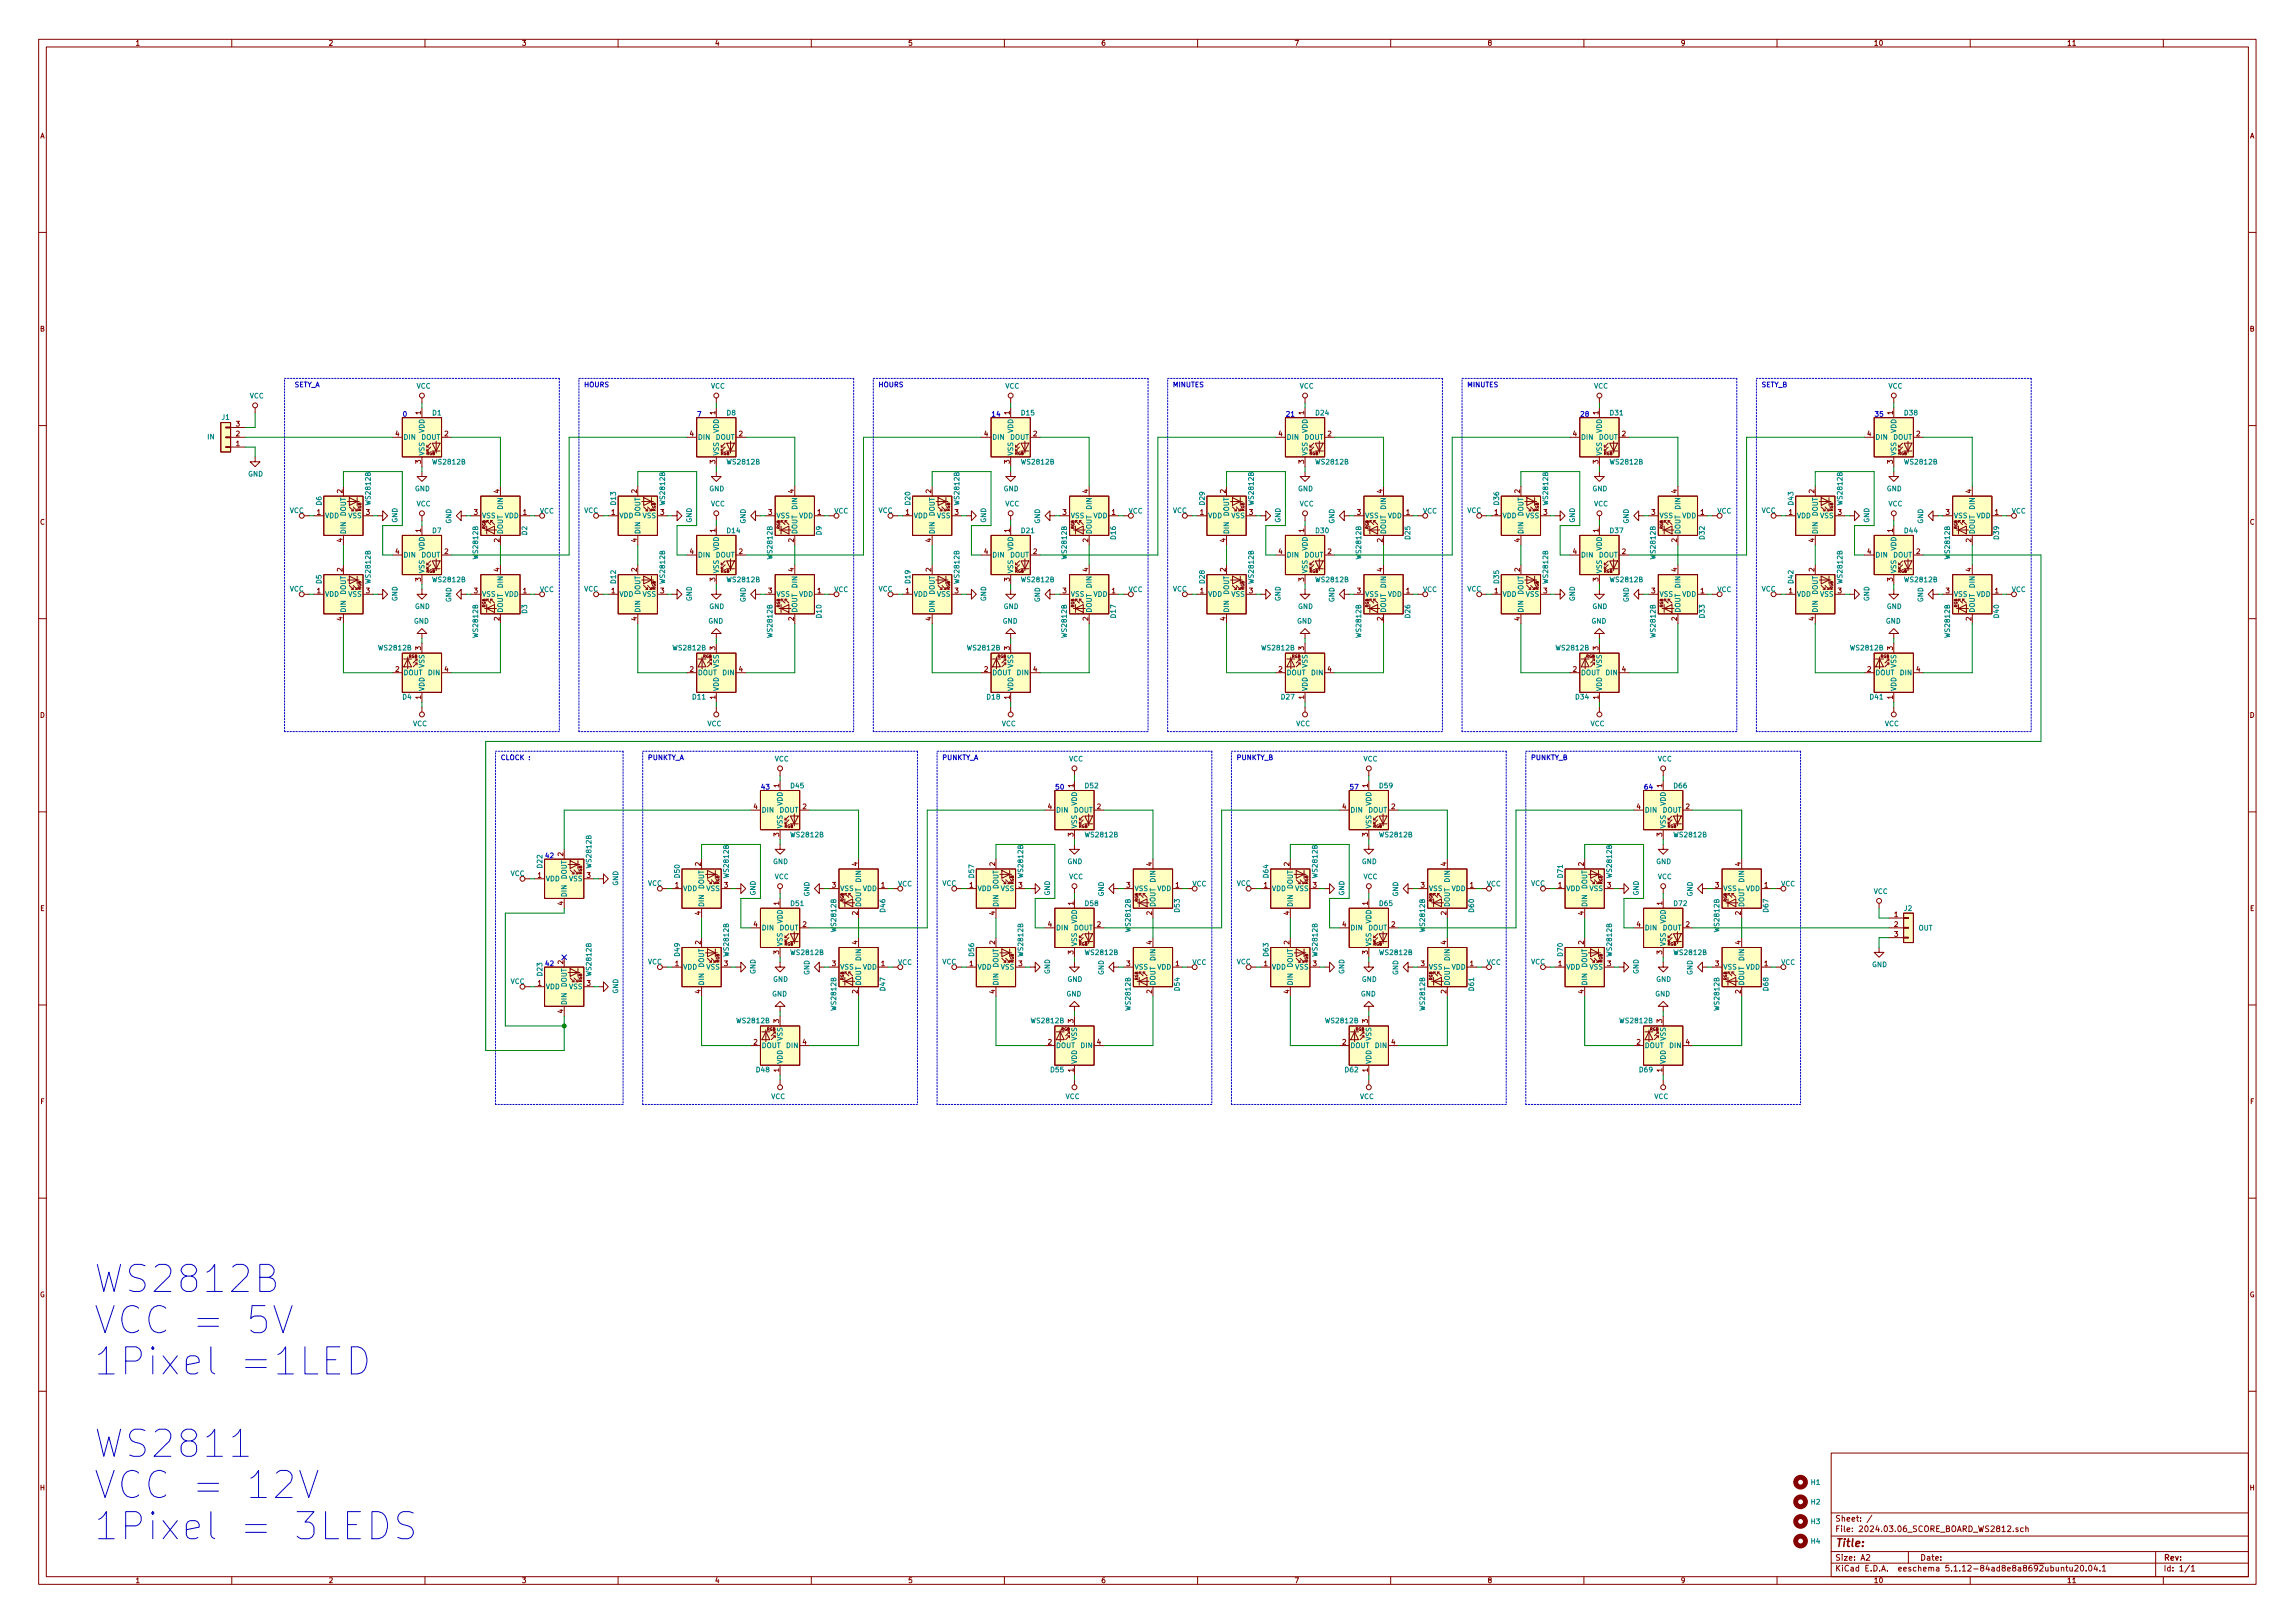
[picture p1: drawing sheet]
<svg xmlns="http://www.w3.org/2000/svg" width="594mm" height="420mm" viewBox="0 0 594 420" stroke-linecap="round" stroke-linejoin="round" font-family="sans-serif">
<defs><g id="words">
<g font-size="9.8" fill="#0000c2">
<text x="24.1" y="334.7">WS2812B</text>
<text x="24.1" y="345.4">VCC = 5V</text>
<text x="24.1" y="356">1Pixel =1LED</text>
<text x="24.1" y="377.4">WS2811</text>
<text x="24.1" y="388">VCC = 12V</text>
<text x="24.1" y="398.7">1Pixel = 3LEDS</text>
</g>
<text font-size="2.8" fill="#840000" x="475" y="400.4">Title:</text>
<g font-size="2.1" fill="#840000">
<text x="475" y="393.9">Sheet: /</text>
<text x="475" y="396.6">File: 2024.03.06_SCORE_BOARD_WS2812.sch</text>
<text x="475" y="406.8">KiCad E.D.A. eeschema 5.1.12-84ad8e8a8692ubuntu20.04.1</text>
<text x="475" y="404">Size: A2</text>
<text x="497" y="404">Date:</text>
<text x="560" y="404">Rev:</text>
<text x="560" y="406.8">Id: 1/1</text>
</g>
<g font-size="1.8" fill="#840000">
<text x="35" y="11.8">1</text>
<text x="85" y="11.8">2</text>
<text x="135" y="11.8">3</text>
<text x="185" y="11.8">4</text>
<text x="235" y="11.8">5</text>
<text x="285" y="11.8">6</text>
<text x="335" y="11.8">7</text>
<text x="385" y="11.8">8</text>
<text x="435" y="11.8">9</text>
<text x="485" y="11.8">10</text>
<text x="535" y="11.8">11</text>
<text x="10.4" y="35.8">A</text>
<text x="582.4" y="35.8">A</text>
<text x="10.4" y="85.8">B</text>
<text x="582.4" y="85.8">B</text>
<text x="109" y="107.3" transform="rotate(-90 109 107.3)">1</text>
<text x="185.2" y="107.3" transform="rotate(-90 185.2 107.3)">1</text>
<text x="261.4" y="107.3" transform="rotate(-90 261.4 107.3)">1</text>
<text x="337.6" y="107.3" transform="rotate(-90 337.6 107.3)">1</text>
<text x="413.8" y="107.3" transform="rotate(-90 413.8 107.3)">1</text>
<text x="490" y="107.3" transform="rotate(-90 490 107.3)">1</text>
<text x="61.1" y="112.9">2</text>
<text x="61.1" y="110.4">3</text>
<text x="102.4" y="112.9">4</text>
<text x="115.1" y="112.9">2</text>
<text x="178.6" y="112.9">4</text>
<text x="191.3" y="112.9">2</text>
<text x="254.8" y="112.9">4</text>
<text x="267.5" y="112.9">2</text>
<text x="331" y="112.9">4</text>
<text x="343.7" y="112.9">2</text>
<text x="407.2" y="112.9">4</text>
<text x="419.9" y="112.9">2</text>
<text x="483.4" y="112.9">4</text>
<text x="496.1" y="112.9">2</text>
<text x="61.1" y="115.5">1</text>
<text x="109" y="120" transform="rotate(-90 109 120)">3</text>
<text x="185.2" y="120" transform="rotate(-90 185.2 120)">3</text>
<text x="261.4" y="120" transform="rotate(-90 261.4 120)">3</text>
<text x="337.6" y="120" transform="rotate(-90 337.6 120)">3</text>
<text x="413.8" y="120" transform="rotate(-90 413.8 120)">3</text>
<text x="490" y="120" transform="rotate(-90 490 120)">3</text>
<text x="88.6" y="127.7" transform="rotate(-90 88.6 127.7)">2</text>
<text x="129.3" y="127.7" transform="rotate(-90 129.3 127.7)">4</text>
<text x="164.8" y="127.7" transform="rotate(-90 164.8 127.7)">2</text>
<text x="205.5" y="127.7" transform="rotate(-90 205.5 127.7)">4</text>
<text x="241" y="127.7" transform="rotate(-90 241 127.7)">2</text>
<text x="281.7" y="127.7" transform="rotate(-90 281.7 127.7)">4</text>
<text x="317.2" y="127.7" transform="rotate(-90 317.2 127.7)">2</text>
<text x="357.9" y="127.7" transform="rotate(-90 357.9 127.7)">4</text>
<text x="393.4" y="127.7" transform="rotate(-90 393.4 127.7)">2</text>
<text x="434.1" y="127.7" transform="rotate(-90 434.1 127.7)">4</text>
<text x="469.6" y="127.7" transform="rotate(-90 469.6 127.7)">2</text>
<text x="510.3" y="127.7" transform="rotate(-90 510.3 127.7)">4</text>
<text x="10.4" y="135.8">C</text>
<text x="82.1" y="133.3">1</text>
<text x="94.8" y="133.3">3</text>
<text x="109" y="137.8" transform="rotate(-90 109 137.8)">1</text>
<text x="122.7" y="133.3">3</text>
<text x="135.4" y="133.3">1</text>
<text x="158.3" y="133.3">1</text>
<text x="171" y="133.3">3</text>
<text x="185.2" y="137.8" transform="rotate(-90 185.2 137.8)">1</text>
<text x="198.9" y="133.3">3</text>
<text x="211.6" y="133.3">1</text>
<text x="234.5" y="133.3">1</text>
<text x="247.2" y="133.3">3</text>
<text x="261.4" y="137.8" transform="rotate(-90 261.4 137.8)">1</text>
<text x="275.1" y="133.3">3</text>
<text x="287.8" y="133.3">1</text>
<text x="310.7" y="133.3">1</text>
<text x="323.4" y="133.3">3</text>
<text x="337.6" y="137.8" transform="rotate(-90 337.6 137.8)">1</text>
<text x="351.3" y="133.3">3</text>
<text x="364" y="133.3">1</text>
<text x="386.9" y="133.3">1</text>
<text x="399.6" y="133.3">3</text>
<text x="413.8" y="137.8" transform="rotate(-90 413.8 137.8)">1</text>
<text x="427.5" y="133.3">3</text>
<text x="440.2" y="133.3">1</text>
<text x="463.1" y="133.3">1</text>
<text x="475.8" y="133.3">3</text>
<text x="490" y="137.8" transform="rotate(-90 490 137.8)">1</text>
<text x="503.7" y="133.3">3</text>
<text x="516.4" y="133.3">1</text>
<text x="582.4" y="135.8">C</text>
<text x="88.6" y="140.4" transform="rotate(-90 88.6 140.4)">4</text>
<text x="102.4" y="143.4">4</text>
<text x="115.1" y="143.4">2</text>
<text x="129.3" y="140.4" transform="rotate(-90 129.3 140.4)">2</text>
<text x="164.8" y="140.4" transform="rotate(-90 164.8 140.4)">4</text>
<text x="178.6" y="143.4">4</text>
<text x="191.3" y="143.4">2</text>
<text x="205.5" y="140.4" transform="rotate(-90 205.5 140.4)">2</text>
<text x="241" y="140.4" transform="rotate(-90 241 140.4)">4</text>
<text x="254.8" y="143.4">4</text>
<text x="267.5" y="143.4">2</text>
<text x="281.7" y="140.4" transform="rotate(-90 281.7 140.4)">2</text>
<text x="317.2" y="140.4" transform="rotate(-90 317.2 140.4)">4</text>
<text x="331" y="143.4">4</text>
<text x="343.7" y="143.4">2</text>
<text x="357.9" y="140.4" transform="rotate(-90 357.9 140.4)">2</text>
<text x="393.4" y="140.4" transform="rotate(-90 393.4 140.4)">4</text>
<text x="407.2" y="143.4">4</text>
<text x="419.9" y="143.4">2</text>
<text x="434.1" y="140.4" transform="rotate(-90 434.1 140.4)">2</text>
<text x="469.6" y="140.4" transform="rotate(-90 469.6 140.4)">4</text>
<text x="483.4" y="143.4">4</text>
<text x="496.1" y="143.4">2</text>
<text x="510.3" y="140.4" transform="rotate(-90 510.3 140.4)">2</text>
<text x="88.6" y="148" transform="rotate(-90 88.6 148)">2</text>
<text x="129.3" y="148" transform="rotate(-90 129.3 148)">4</text>
<text x="164.8" y="148" transform="rotate(-90 164.8 148)">2</text>
<text x="205.5" y="148" transform="rotate(-90 205.5 148)">4</text>
<text x="241" y="148" transform="rotate(-90 241 148)">2</text>
<text x="281.7" y="148" transform="rotate(-90 281.7 148)">4</text>
<text x="317.2" y="148" transform="rotate(-90 317.2 148)">2</text>
<text x="357.9" y="148" transform="rotate(-90 357.9 148)">4</text>
<text x="393.4" y="148" transform="rotate(-90 393.4 148)">2</text>
<text x="434.1" y="148" transform="rotate(-90 434.1 148)">4</text>
<text x="469.6" y="148" transform="rotate(-90 469.6 148)">2</text>
<text x="510.3" y="148" transform="rotate(-90 510.3 148)">4</text>
<text x="82.1" y="153.6">1</text>
<text x="94.8" y="153.6">3</text>
<text x="109" y="150.5" transform="rotate(-90 109 150.5)">3</text>
<text x="122.7" y="153.6">3</text>
<text x="135.4" y="153.6">1</text>
<text x="158.3" y="153.6">1</text>
<text x="171" y="153.6">3</text>
<text x="185.2" y="150.5" transform="rotate(-90 185.2 150.5)">3</text>
<text x="198.9" y="153.6">3</text>
<text x="211.6" y="153.6">1</text>
<text x="234.5" y="153.6">1</text>
<text x="247.2" y="153.6">3</text>
<text x="261.4" y="150.5" transform="rotate(-90 261.4 150.5)">3</text>
<text x="275.1" y="153.6">3</text>
<text x="287.8" y="153.6">1</text>
<text x="310.7" y="153.6">1</text>
<text x="323.4" y="153.6">3</text>
<text x="337.6" y="150.5" transform="rotate(-90 337.6 150.5)">3</text>
<text x="351.3" y="153.6">3</text>
<text x="364" y="153.6">1</text>
<text x="386.9" y="153.6">1</text>
<text x="399.6" y="153.6">3</text>
<text x="413.8" y="150.5" transform="rotate(-90 413.8 150.5)">3</text>
<text x="427.5" y="153.6">3</text>
<text x="440.2" y="153.6">1</text>
<text x="463.1" y="153.6">1</text>
<text x="475.8" y="153.6">3</text>
<text x="490" y="150.5" transform="rotate(-90 490 150.5)">3</text>
<text x="503.7" y="153.6">3</text>
<text x="516.4" y="153.6">1</text>
<text x="88.6" y="160.7" transform="rotate(-90 88.6 160.7)">4</text>
<text x="129.3" y="160.7" transform="rotate(-90 129.3 160.7)">2</text>
<text x="164.8" y="160.7" transform="rotate(-90 164.8 160.7)">4</text>
<text x="205.5" y="160.7" transform="rotate(-90 205.5 160.7)">2</text>
<text x="241" y="160.7" transform="rotate(-90 241 160.7)">4</text>
<text x="281.7" y="160.7" transform="rotate(-90 281.7 160.7)">2</text>
<text x="317.2" y="160.7" transform="rotate(-90 317.2 160.7)">4</text>
<text x="357.9" y="160.7" transform="rotate(-90 357.9 160.7)">2</text>
<text x="393.4" y="160.7" transform="rotate(-90 393.4 160.7)">4</text>
<text x="434.1" y="160.7" transform="rotate(-90 434.1 160.7)">2</text>
<text x="469.6" y="160.7" transform="rotate(-90 469.6 160.7)">4</text>
<text x="510.3" y="160.7" transform="rotate(-90 510.3 160.7)">2</text>
<text x="102.4" y="173.9">2</text>
<text x="109" y="168.3" transform="rotate(-90 109 168.3)">3</text>
<text x="115.1" y="173.9">4</text>
<text x="178.6" y="173.9">2</text>
<text x="185.2" y="168.3" transform="rotate(-90 185.2 168.3)">3</text>
<text x="191.3" y="173.9">4</text>
<text x="254.8" y="173.9">2</text>
<text x="261.4" y="168.3" transform="rotate(-90 261.4 168.3)">3</text>
<text x="267.5" y="173.9">4</text>
<text x="331" y="173.9">2</text>
<text x="337.6" y="168.3" transform="rotate(-90 337.6 168.3)">3</text>
<text x="343.7" y="173.9">4</text>
<text x="407.2" y="173.9">2</text>
<text x="413.8" y="168.3" transform="rotate(-90 413.8 168.3)">3</text>
<text x="419.9" y="173.9">4</text>
<text x="483.4" y="173.9">2</text>
<text x="490" y="168.3" transform="rotate(-90 490 168.3)">3</text>
<text x="496.1" y="173.9">4</text>
<text x="10.4" y="185.8">D</text>
<text x="109" y="181" transform="rotate(-90 109 181)">1</text>
<text x="185.2" y="181" transform="rotate(-90 185.2 181)">1</text>
<text x="261.4" y="181" transform="rotate(-90 261.4 181)">1</text>
<text x="337.6" y="181" transform="rotate(-90 337.6 181)">1</text>
<text x="413.8" y="181" transform="rotate(-90 413.8 181)">1</text>
<text x="490" y="181" transform="rotate(-90 490 181)">1</text>
<text x="582.4" y="185.8">D</text>
<text x="201.7" y="203.9" transform="rotate(-90 201.7 203.9)">1</text>
<text x="277.9" y="203.9" transform="rotate(-90 277.9 203.9)">1</text>
<text x="354.1" y="203.9" transform="rotate(-90 354.1 203.9)">1</text>
<text x="430.3" y="203.9" transform="rotate(-90 430.3 203.9)">1</text>
<text x="195.1" y="209.5">4</text>
<text x="207.8" y="209.5">2</text>
<text x="271.3" y="209.5">4</text>
<text x="284" y="209.5">2</text>
<text x="347.5" y="209.5">4</text>
<text x="360.2" y="209.5">2</text>
<text x="423.7" y="209.5">4</text>
<text x="436.4" y="209.5">2</text>
<text x="145.8" y="221.6" transform="rotate(-90 145.8 221.6)">2</text>
<text x="201.7" y="216.6" transform="rotate(-90 201.7 216.6)">3</text>
<text x="277.9" y="216.6" transform="rotate(-90 277.9 216.6)">3</text>
<text x="354.1" y="216.6" transform="rotate(-90 354.1 216.6)">3</text>
<text x="430.3" y="216.6" transform="rotate(-90 430.3 216.6)">3</text>
<text x="139.2" y="227.2">1</text>
<text x="151.9" y="227.2">3</text>
<text x="181.4" y="224.2" transform="rotate(-90 181.4 224.2)">2</text>
<text x="222" y="224.2" transform="rotate(-90 222 224.2)">4</text>
<text x="257.6" y="224.2" transform="rotate(-90 257.6 224.2)">2</text>
<text x="298.2" y="224.2" transform="rotate(-90 298.2 224.2)">4</text>
<text x="333.8" y="224.2" transform="rotate(-90 333.8 224.2)">2</text>
<text x="374.4" y="224.2" transform="rotate(-90 374.4 224.2)">4</text>
<text x="410" y="224.2" transform="rotate(-90 410 224.2)">2</text>
<text x="450.6" y="224.2" transform="rotate(-90 450.6 224.2)">4</text>
<text x="174.8" y="229.8">1</text>
<text x="187.5" y="229.8">3</text>
<text x="215.4" y="229.8">3</text>
<text x="228.1" y="229.8">1</text>
<text x="251" y="229.8">1</text>
<text x="263.7" y="229.8">3</text>
<text x="291.6" y="229.8">3</text>
<text x="304.3" y="229.8">1</text>
<text x="327.2" y="229.8">1</text>
<text x="339.9" y="229.8">3</text>
<text x="367.8" y="229.8">3</text>
<text x="380.5" y="229.8">1</text>
<text x="403.4" y="229.8">1</text>
<text x="416.1" y="229.8">3</text>
<text x="444" y="229.8">3</text>
<text x="456.7" y="229.8">1</text>
<text x="10.4" y="235.8">E</text>
<text x="145.8" y="234.3" transform="rotate(-90 145.8 234.3)">4</text>
<text x="181.4" y="236.9" transform="rotate(-90 181.4 236.9)">4</text>
<text x="195.1" y="239.9">4</text>
<text x="201.7" y="234.3" transform="rotate(-90 201.7 234.3)">1</text>
<text x="207.8" y="239.9">2</text>
<text x="222" y="236.9" transform="rotate(-90 222 236.9)">2</text>
<text x="257.6" y="236.9" transform="rotate(-90 257.6 236.9)">4</text>
<text x="271.3" y="239.9">4</text>
<text x="277.9" y="234.3" transform="rotate(-90 277.9 234.3)">1</text>
<text x="284" y="239.9">2</text>
<text x="298.2" y="236.9" transform="rotate(-90 298.2 236.9)">2</text>
<text x="333.8" y="236.9" transform="rotate(-90 333.8 236.9)">4</text>
<text x="347.5" y="239.9">4</text>
<text x="354.1" y="234.3" transform="rotate(-90 354.1 234.3)">1</text>
<text x="360.2" y="239.9">2</text>
<text x="374.4" y="236.9" transform="rotate(-90 374.4 236.9)">2</text>
<text x="410" y="236.9" transform="rotate(-90 410 236.9)">4</text>
<text x="423.7" y="239.9">4</text>
<text x="430.3" y="234.3" transform="rotate(-90 430.3 234.3)">1</text>
<text x="436.4" y="239.9">2</text>
<text x="450.6" y="236.9" transform="rotate(-90 450.6 236.9)">2</text>
<text x="490.4" y="237.4">1</text>
<text x="490.4" y="239.9">2</text>
<text x="582.4" y="235.8">E</text>
<text x="181.4" y="244.5" transform="rotate(-90 181.4 244.5)">2</text>
<text x="222" y="244.5" transform="rotate(-90 222 244.5)">4</text>
<text x="257.6" y="244.5" transform="rotate(-90 257.6 244.5)">2</text>
<text x="298.2" y="244.5" transform="rotate(-90 298.2 244.5)">4</text>
<text x="333.8" y="244.5" transform="rotate(-90 333.8 244.5)">2</text>
<text x="374.4" y="244.5" transform="rotate(-90 374.4 244.5)">4</text>
<text x="410" y="244.5" transform="rotate(-90 410 244.5)">2</text>
<text x="450.6" y="244.5" transform="rotate(-90 450.6 244.5)">4</text>
<text x="490.4" y="242.5">3</text>
<text x="145.8" y="249.6" transform="rotate(-90 145.8 249.6)">2</text>
<text x="174.8" y="250.1">1</text>
<text x="187.5" y="250.1">3</text>
<text x="201.7" y="247" transform="rotate(-90 201.7 247)">3</text>
<text x="215.4" y="250.1">3</text>
<text x="228.1" y="250.1">1</text>
<text x="251" y="250.1">1</text>
<text x="263.7" y="250.1">3</text>
<text x="277.9" y="247" transform="rotate(-90 277.9 247)">3</text>
<text x="291.6" y="250.1">3</text>
<text x="304.3" y="250.1">1</text>
<text x="327.2" y="250.1">1</text>
<text x="339.9" y="250.1">3</text>
<text x="354.1" y="247" transform="rotate(-90 354.1 247)">3</text>
<text x="367.8" y="250.1">3</text>
<text x="380.5" y="250.1">1</text>
<text x="403.4" y="250.1">1</text>
<text x="416.1" y="250.1">3</text>
<text x="430.3" y="247" transform="rotate(-90 430.3 247)">3</text>
<text x="444" y="250.1">3</text>
<text x="456.7" y="250.1">1</text>
<text x="139.2" y="255.2">1</text>
<text x="151.9" y="255.2">3</text>
<text x="181.4" y="257.2" transform="rotate(-90 181.4 257.2)">4</text>
<text x="222" y="257.2" transform="rotate(-90 222 257.2)">2</text>
<text x="257.6" y="257.2" transform="rotate(-90 257.6 257.2)">4</text>
<text x="298.2" y="257.2" transform="rotate(-90 298.2 257.2)">2</text>
<text x="333.8" y="257.2" transform="rotate(-90 333.8 257.2)">4</text>
<text x="374.4" y="257.2" transform="rotate(-90 374.4 257.2)">2</text>
<text x="410" y="257.2" transform="rotate(-90 410 257.2)">4</text>
<text x="450.6" y="257.2" transform="rotate(-90 450.6 257.2)">2</text>
<text x="145.8" y="262.3" transform="rotate(-90 145.8 262.3)">4</text>
<text x="201.7" y="264.8" transform="rotate(-90 201.7 264.8)">3</text>
<text x="277.9" y="264.8" transform="rotate(-90 277.9 264.8)">3</text>
<text x="354.1" y="264.8" transform="rotate(-90 354.1 264.8)">3</text>
<text x="430.3" y="264.8" transform="rotate(-90 430.3 264.8)">3</text>
<text x="195.1" y="270.4">2</text>
<text x="207.8" y="270.4">4</text>
<text x="271.3" y="270.4">2</text>
<text x="284" y="270.4">4</text>
<text x="347.5" y="270.4">2</text>
<text x="360.2" y="270.4">4</text>
<text x="423.7" y="270.4">2</text>
<text x="436.4" y="270.4">4</text>
<text x="201.7" y="277.5" transform="rotate(-90 201.7 277.5)">1</text>
<text x="277.9" y="277.5" transform="rotate(-90 277.9 277.5)">1</text>
<text x="354.1" y="277.5" transform="rotate(-90 354.1 277.5)">1</text>
<text x="430.3" y="277.5" transform="rotate(-90 430.3 277.5)">1</text>
<text x="10.5" y="285.8">F</text>
<text x="582.5" y="285.8">F</text>
<text x="10.3" y="335.8">G</text>
<text x="582.3" y="335.8">G</text>
<text x="10.4" y="385.8">H</text>
<text x="582.4" y="385.8">H</text>
<text x="35" y="409.8">1</text>
<text x="85" y="409.8">2</text>
<text x="135" y="409.8">3</text>
<text x="185" y="409.8">4</text>
<text x="235" y="409.8">5</text>
<text x="285" y="409.8">6</text>
<text x="335" y="409.8">7</text>
<text x="385" y="409.8">8</text>
<text x="435" y="409.8">9</text>
<text x="485" y="409.8">10</text>
<text x="535" y="409.8">11</text>
</g>
<g font-size="1.8" fill="#0000c2">
<text x="76.2" y="100.2">SETY_A</text>
<text x="151.1" y="100.2">HOURS</text>
<text x="227.3" y="100.2">HOURS</text>
<text x="303.5" y="100.2">MINUTES</text>
<text x="379.7" y="100.2">MINUTES</text>
<text x="455.9" y="100.2">SETY_B</text>
<text x="104.1" y="107.9">0</text>
<text x="180.3" y="107.9">7</text>
<text x="256.5" y="107.9">14</text>
<text x="332.7" y="107.9">21</text>
<text x="408.9" y="107.9">28</text>
<text x="485.1" y="107.9">35</text>
<text x="129.5" y="196.8">CLOCK :</text>
<text x="167.6" y="196.8">PUNKTY_A</text>
<text x="243.8" y="196.8">PUNKTY_A</text>
<text x="320" y="196.8">PUNKTY_B</text>
<text x="396.2" y="196.8">PUNKTY_B</text>
<text x="196.8" y="204.4">43</text>
<text x="273" y="204.4">50</text>
<text x="349.2" y="204.4">57</text>
<text x="425.4" y="204.4">64</text>
<text x="141" y="222.2">42</text>
<text x="141" y="250.1">42</text>
</g>
<g font-size="1.8" fill="#008484">
<text x="107.8" y="100.6">VCC</text>
<text x="184" y="100.6">VCC</text>
<text x="260.2" y="100.6">VCC</text>
<text x="336.4" y="100.6">VCC</text>
<text x="412.6" y="100.6">VCC</text>
<text x="488.8" y="100.6">VCC</text>
<text x="64.6" y="103.1">VCC</text>
<text x="112" y="107.5">D1</text>
<text x="188.2" y="107.5">D8</text>
<text x="264.4" y="107.5">D15</text>
<text x="340.6" y="107.5">D24</text>
<text x="416.8" y="107.5">D31</text>
<text x="493" y="107.5">D38</text>
<text x="53.7" y="113.8">IN</text>
<text x="57.5" y="108.7">J1</text>
<text x="104.4" y="113.8">DIN</text>
<text x="109" y="113.8">DOUT</text>
<text x="109.9" y="112.1" transform="rotate(-90 109.9 112.1)">VDD</text>
<text x="180.6" y="113.8">DIN</text>
<text x="185.2" y="113.8">DOUT</text>
<text x="186.1" y="112.1" transform="rotate(-90 186.1 112.1)">VDD</text>
<text x="256.8" y="113.8">DIN</text>
<text x="261.4" y="113.8">DOUT</text>
<text x="262.3" y="112.1" transform="rotate(-90 262.3 112.1)">VDD</text>
<text x="333" y="113.8">DIN</text>
<text x="337.6" y="113.8">DOUT</text>
<text x="338.5" y="112.1" transform="rotate(-90 338.5 112.1)">VDD</text>
<text x="409.2" y="113.8">DIN</text>
<text x="413.8" y="113.8">DOUT</text>
<text x="414.7" y="112.1" transform="rotate(-90 414.7 112.1)">VDD</text>
<text x="485.4" y="113.8">DIN</text>
<text x="490" y="113.8">DOUT</text>
<text x="490.9" y="112.1" transform="rotate(-90 490.9 112.1)">VDD</text>
<text x="109.9" y="118" transform="rotate(-90 109.9 118)">VSS</text>
<text x="186.1" y="118" transform="rotate(-90 186.1 118)">VSS</text>
<text x="262.3" y="118" transform="rotate(-90 262.3 118)">VSS</text>
<text x="338.5" y="118" transform="rotate(-90 338.5 118)">VSS</text>
<text x="414.7" y="118" transform="rotate(-90 414.7 118)">VSS</text>
<text x="490.9" y="118" transform="rotate(-90 490.9 118)">VSS</text>
<text x="64.2" y="123.4">GND</text>
<text x="112.2" y="120.2">WS2812B</text>
<text x="188.4" y="120.2">WS2812B</text>
<text x="264.6" y="120.2">WS2812B</text>
<text x="340.8" y="120.2">WS2812B</text>
<text x="417" y="120.2">WS2812B</text>
<text x="493.2" y="120.2">WS2812B</text>
<text x="83.2" y="130.8" transform="rotate(-90 83.2 130.8)">D6</text>
<text x="95.9" y="130.5" transform="rotate(-90 95.9 130.5)">WS2812B</text>
<text x="107.4" y="127.2">GND</text>
<text x="107.8" y="131.1">VCC</text>
<text x="130.2" y="131.7" transform="rotate(-90 130.2 131.7)">DIN</text>
<text x="159.4" y="130.7" transform="rotate(-90 159.4 130.7)">D13</text>
<text x="172.1" y="130.5" transform="rotate(-90 172.1 130.5)">WS2812B</text>
<text x="183.6" y="127.2">GND</text>
<text x="184" y="131.1">VCC</text>
<text x="206.4" y="131.7" transform="rotate(-90 206.4 131.7)">DIN</text>
<text x="235.6" y="130.7" transform="rotate(-90 235.6 130.7)">D20</text>
<text x="248.3" y="130.5" transform="rotate(-90 248.3 130.5)">WS2812B</text>
<text x="259.8" y="127.2">GND</text>
<text x="260.2" y="131.1">VCC</text>
<text x="282.6" y="131.7" transform="rotate(-90 282.6 131.7)">DIN</text>
<text x="311.8" y="130.7" transform="rotate(-90 311.8 130.7)">D29</text>
<text x="324.5" y="130.5" transform="rotate(-90 324.5 130.5)">WS2812B</text>
<text x="336" y="127.2">GND</text>
<text x="336.4" y="131.1">VCC</text>
<text x="358.8" y="131.7" transform="rotate(-90 358.8 131.7)">DIN</text>
<text x="388" y="130.7" transform="rotate(-90 388 130.7)">D36</text>
<text x="400.7" y="130.5" transform="rotate(-90 400.7 130.5)">WS2812B</text>
<text x="412.2" y="127.2">GND</text>
<text x="412.6" y="131.1">VCC</text>
<text x="435" y="131.7" transform="rotate(-90 435 131.7)">DIN</text>
<text x="464.2" y="130.7" transform="rotate(-90 464.2 130.7)">D43</text>
<text x="476.9" y="130.5" transform="rotate(-90 476.9 130.5)">WS2812B</text>
<text x="488.4" y="127.2">GND</text>
<text x="488.8" y="131.1">VCC</text>
<text x="511.2" y="131.7" transform="rotate(-90 511.2 131.7)">DIN</text>
<text x="75" y="132.8">VCC</text>
<text x="84.1" y="134.2">VDD</text>
<text x="89.5" y="133.7" transform="rotate(-90 89.5 133.7)">DOUT</text>
<text x="90.2" y="134.2">VSS</text>
<text x="102.9" y="135.3" transform="rotate(-90 102.9 135.3)">GND</text>
<text x="116.8" y="135.6" transform="rotate(-90 116.8 135.6)">GND</text>
<text x="124.7" y="134.2">VSS</text>
<text x="130.6" y="134.2">VDD</text>
<text x="139.7" y="132.9">VCC</text>
<text x="151.2" y="132.8">VCC</text>
<text x="160.3" y="134.2">VDD</text>
<text x="165.7" y="133.7" transform="rotate(-90 165.7 133.7)">DOUT</text>
<text x="166.4" y="134.2">VSS</text>
<text x="179.1" y="135.3" transform="rotate(-90 179.1 135.3)">GND</text>
<text x="193" y="135.6" transform="rotate(-90 193 135.6)">GND</text>
<text x="200.9" y="134.2">VSS</text>
<text x="206.8" y="134.2">VDD</text>
<text x="215.9" y="132.9">VCC</text>
<text x="227.4" y="132.8">VCC</text>
<text x="236.5" y="134.2">VDD</text>
<text x="241.9" y="133.7" transform="rotate(-90 241.9 133.7)">DOUT</text>
<text x="242.6" y="134.2">VSS</text>
<text x="255.3" y="135.3" transform="rotate(-90 255.3 135.3)">GND</text>
<text x="269.2" y="135.6" transform="rotate(-90 269.2 135.6)">GND</text>
<text x="277.1" y="134.2">VSS</text>
<text x="283" y="134.2">VDD</text>
<text x="292.1" y="132.9">VCC</text>
<text x="303.6" y="132.8">VCC</text>
<text x="312.7" y="134.2">VDD</text>
<text x="318.1" y="133.7" transform="rotate(-90 318.1 133.7)">DOUT</text>
<text x="318.8" y="134.2">VSS</text>
<text x="331.5" y="135.3" transform="rotate(-90 331.5 135.3)">GND</text>
<text x="345.4" y="135.6" transform="rotate(-90 345.4 135.6)">GND</text>
<text x="353.3" y="134.2">VSS</text>
<text x="359.2" y="134.2">VDD</text>
<text x="368.3" y="132.9">VCC</text>
<text x="379.8" y="132.8">VCC</text>
<text x="388.9" y="134.2">VDD</text>
<text x="394.3" y="133.7" transform="rotate(-90 394.3 133.7)">DOUT</text>
<text x="395" y="134.2">VSS</text>
<text x="407.7" y="135.3" transform="rotate(-90 407.7 135.3)">GND</text>
<text x="421.6" y="135.6" transform="rotate(-90 421.6 135.6)">GND</text>
<text x="429.5" y="134.2">VSS</text>
<text x="435.4" y="134.2">VDD</text>
<text x="444.5" y="132.9">VCC</text>
<text x="456" y="132.8">VCC</text>
<text x="465.1" y="134.2">VDD</text>
<text x="470.5" y="133.7" transform="rotate(-90 470.5 133.7)">DOUT</text>
<text x="471.2" y="134.2">VSS</text>
<text x="483.9" y="135.3" transform="rotate(-90 483.9 135.3)">GND</text>
<text x="497.8" y="135.6" transform="rotate(-90 497.8 135.6)">GND</text>
<text x="505.7" y="134.2">VSS</text>
<text x="511.6" y="134.2">VDD</text>
<text x="520.7" y="132.9">VCC</text>
<text x="89.5" y="138.3" transform="rotate(-90 89.5 138.3)">DIN</text>
<text x="109.9" y="142.6" transform="rotate(-90 109.9 142.6)">VDD</text>
<text x="112" y="138">D7</text>
<text x="130.2" y="138.3" transform="rotate(-90 130.2 138.3)">DOUT</text>
<text x="136.4" y="138.5" transform="rotate(-90 136.4 138.5)">D2</text>
<text x="165.7" y="138.3" transform="rotate(-90 165.7 138.3)">DIN</text>
<text x="186.1" y="142.6" transform="rotate(-90 186.1 142.6)">VDD</text>
<text x="188.2" y="138">D14</text>
<text x="206.4" y="138.3" transform="rotate(-90 206.4 138.3)">DOUT</text>
<text x="212.6" y="138.5" transform="rotate(-90 212.6 138.5)">D9</text>
<text x="241.9" y="138.3" transform="rotate(-90 241.9 138.3)">DIN</text>
<text x="262.3" y="142.6" transform="rotate(-90 262.3 142.6)">VDD</text>
<text x="264.4" y="138">D21</text>
<text x="282.6" y="138.3" transform="rotate(-90 282.6 138.3)">DOUT</text>
<text x="288.8" y="139.6" transform="rotate(-90 288.8 139.6)">D16</text>
<text x="318.1" y="138.3" transform="rotate(-90 318.1 138.3)">DIN</text>
<text x="338.5" y="142.6" transform="rotate(-90 338.5 142.6)">VDD</text>
<text x="340.6" y="138">D30</text>
<text x="358.8" y="138.3" transform="rotate(-90 358.8 138.3)">DOUT</text>
<text x="365" y="139.6" transform="rotate(-90 365 139.6)">D25</text>
<text x="394.3" y="138.3" transform="rotate(-90 394.3 138.3)">DIN</text>
<text x="414.7" y="142.6" transform="rotate(-90 414.7 142.6)">VDD</text>
<text x="416.8" y="138">D37</text>
<text x="435" y="138.3" transform="rotate(-90 435 138.3)">DOUT</text>
<text x="441.2" y="139.6" transform="rotate(-90 441.2 139.6)">D32</text>
<text x="470.5" y="138.3" transform="rotate(-90 470.5 138.3)">DIN</text>
<text x="490.9" y="142.6" transform="rotate(-90 490.9 142.6)">VDD</text>
<text x="493" y="138">D44</text>
<text x="511.2" y="138.3" transform="rotate(-90 511.2 138.3)">DOUT</text>
<text x="517.4" y="139.6" transform="rotate(-90 517.4 139.6)">D39</text>
<text x="104.4" y="144.3">DIN</text>
<text x="109" y="144.3">DOUT</text>
<text x="109.9" y="148.5" transform="rotate(-90 109.9 148.5)">VSS</text>
<text x="123.7" y="144.5" transform="rotate(-90 123.7 144.5)">WS2812B</text>
<text x="180.6" y="144.3">DIN</text>
<text x="185.2" y="144.3">DOUT</text>
<text x="186.1" y="148.5" transform="rotate(-90 186.1 148.5)">VSS</text>
<text x="199.9" y="144.5" transform="rotate(-90 199.9 144.5)">WS2812B</text>
<text x="256.8" y="144.3">DIN</text>
<text x="261.4" y="144.3">DOUT</text>
<text x="262.3" y="148.5" transform="rotate(-90 262.3 148.5)">VSS</text>
<text x="276.1" y="144.5" transform="rotate(-90 276.1 144.5)">WS2812B</text>
<text x="333" y="144.3">DIN</text>
<text x="337.6" y="144.3">DOUT</text>
<text x="338.5" y="148.5" transform="rotate(-90 338.5 148.5)">VSS</text>
<text x="352.3" y="144.5" transform="rotate(-90 352.3 144.5)">WS2812B</text>
<text x="409.2" y="144.3">DIN</text>
<text x="413.8" y="144.3">DOUT</text>
<text x="414.7" y="148.5" transform="rotate(-90 414.7 148.5)">VSS</text>
<text x="428.5" y="144.5" transform="rotate(-90 428.5 144.5)">WS2812B</text>
<text x="485.4" y="144.3">DIN</text>
<text x="490" y="144.3">DOUT</text>
<text x="490.9" y="148.5" transform="rotate(-90 490.9 148.5)">VSS</text>
<text x="504.7" y="144.5" transform="rotate(-90 504.7 144.5)">WS2812B</text>
<text x="75" y="153.1">VCC</text>
<text x="83.2" y="151.1" transform="rotate(-90 83.2 151.1)">D5</text>
<text x="84.1" y="154.5">VDD</text>
<text x="89.5" y="154" transform="rotate(-90 89.5 154)">DOUT</text>
<text x="90.2" y="154.5">VSS</text>
<text x="95.9" y="150.8" transform="rotate(-90 95.9 150.8)">WS2812B</text>
<text x="102.9" y="155.7" transform="rotate(-90 102.9 155.7)">GND</text>
<text x="112.2" y="150.7">WS2812B</text>
<text x="116.8" y="155.9" transform="rotate(-90 116.8 155.9)">GND</text>
<text x="124.7" y="154.5">VSS</text>
<text x="130.2" y="152.1" transform="rotate(-90 130.2 152.1)">DIN</text>
<text x="130.6" y="154.5">VDD</text>
<text x="139.7" y="153.3">VCC</text>
<text x="151.2" y="153.1">VCC</text>
<text x="159.4" y="151" transform="rotate(-90 159.4 151)">D12</text>
<text x="160.3" y="154.5">VDD</text>
<text x="165.7" y="154" transform="rotate(-90 165.7 154)">DOUT</text>
<text x="166.4" y="154.5">VSS</text>
<text x="172.1" y="150.8" transform="rotate(-90 172.1 150.8)">WS2812B</text>
<text x="179.1" y="155.7" transform="rotate(-90 179.1 155.7)">GND</text>
<text x="188.4" y="150.7">WS2812B</text>
<text x="193" y="155.9" transform="rotate(-90 193 155.9)">GND</text>
<text x="200.9" y="154.5">VSS</text>
<text x="206.4" y="152.1" transform="rotate(-90 206.4 152.1)">DIN</text>
<text x="206.8" y="154.5">VDD</text>
<text x="215.9" y="153.3">VCC</text>
<text x="227.4" y="153.1">VCC</text>
<text x="235.6" y="151" transform="rotate(-90 235.6 151)">D19</text>
<text x="236.5" y="154.5">VDD</text>
<text x="241.9" y="154" transform="rotate(-90 241.9 154)">DOUT</text>
<text x="242.6" y="154.5">VSS</text>
<text x="248.3" y="150.8" transform="rotate(-90 248.3 150.8)">WS2812B</text>
<text x="255.3" y="155.7" transform="rotate(-90 255.3 155.7)">GND</text>
<text x="264.6" y="150.7">WS2812B</text>
<text x="269.2" y="155.9" transform="rotate(-90 269.2 155.9)">GND</text>
<text x="277.1" y="154.5">VSS</text>
<text x="282.6" y="152.1" transform="rotate(-90 282.6 152.1)">DIN</text>
<text x="283" y="154.5">VDD</text>
<text x="292.1" y="153.3">VCC</text>
<text x="303.6" y="153.1">VCC</text>
<text x="311.8" y="151" transform="rotate(-90 311.8 151)">D28</text>
<text x="312.7" y="154.5">VDD</text>
<text x="318.1" y="154" transform="rotate(-90 318.1 154)">DOUT</text>
<text x="318.8" y="154.5">VSS</text>
<text x="324.5" y="150.8" transform="rotate(-90 324.5 150.8)">WS2812B</text>
<text x="331.5" y="155.7" transform="rotate(-90 331.5 155.7)">GND</text>
<text x="340.8" y="150.7">WS2812B</text>
<text x="345.4" y="155.9" transform="rotate(-90 345.4 155.9)">GND</text>
<text x="353.3" y="154.5">VSS</text>
<text x="358.8" y="152.1" transform="rotate(-90 358.8 152.1)">DIN</text>
<text x="359.2" y="154.5">VDD</text>
<text x="368.3" y="153.3">VCC</text>
<text x="379.8" y="153.1">VCC</text>
<text x="388" y="151" transform="rotate(-90 388 151)">D35</text>
<text x="388.9" y="154.5">VDD</text>
<text x="394.3" y="154" transform="rotate(-90 394.3 154)">DOUT</text>
<text x="395" y="154.5">VSS</text>
<text x="400.7" y="150.8" transform="rotate(-90 400.7 150.8)">WS2812B</text>
<text x="407.7" y="155.7" transform="rotate(-90 407.7 155.7)">GND</text>
<text x="417" y="150.7">WS2812B</text>
<text x="421.6" y="155.9" transform="rotate(-90 421.6 155.9)">GND</text>
<text x="429.5" y="154.5">VSS</text>
<text x="435" y="152.1" transform="rotate(-90 435 152.1)">DIN</text>
<text x="435.4" y="154.5">VDD</text>
<text x="444.5" y="153.3">VCC</text>
<text x="456" y="153.1">VCC</text>
<text x="464.2" y="151" transform="rotate(-90 464.2 151)">D42</text>
<text x="465.1" y="154.5">VDD</text>
<text x="470.5" y="154" transform="rotate(-90 470.5 154)">DOUT</text>
<text x="471.2" y="154.5">VSS</text>
<text x="476.9" y="150.8" transform="rotate(-90 476.9 150.8)">WS2812B</text>
<text x="483.9" y="155.7" transform="rotate(-90 483.9 155.7)">GND</text>
<text x="493.2" y="150.7">WS2812B</text>
<text x="497.8" y="155.9" transform="rotate(-90 497.8 155.9)">GND</text>
<text x="505.7" y="154.5">VSS</text>
<text x="511.2" y="152.1" transform="rotate(-90 511.2 152.1)">DIN</text>
<text x="511.6" y="154.5">VDD</text>
<text x="520.7" y="153.3">VCC</text>
<text x="89.5" y="158.7" transform="rotate(-90 89.5 158.7)">DIN</text>
<text x="107.1" y="161.4">GND</text>
<text x="107.4" y="157.6">GND</text>
<text x="130.2" y="158.7" transform="rotate(-90 130.2 158.7)">DOUT</text>
<text x="136.4" y="158.8" transform="rotate(-90 136.4 158.8)">D3</text>
<text x="165.7" y="158.7" transform="rotate(-90 165.7 158.7)">DIN</text>
<text x="183.3" y="161.4">GND</text>
<text x="183.6" y="157.6">GND</text>
<text x="206.4" y="158.7" transform="rotate(-90 206.4 158.7)">DOUT</text>
<text x="212.6" y="159.9" transform="rotate(-90 212.6 159.9)">D10</text>
<text x="241.9" y="158.7" transform="rotate(-90 241.9 158.7)">DIN</text>
<text x="259.5" y="161.4">GND</text>
<text x="259.8" y="157.6">GND</text>
<text x="282.6" y="158.7" transform="rotate(-90 282.6 158.7)">DOUT</text>
<text x="288.8" y="159.9" transform="rotate(-90 288.8 159.9)">D17</text>
<text x="318.1" y="158.7" transform="rotate(-90 318.1 158.7)">DIN</text>
<text x="335.7" y="161.4">GND</text>
<text x="336" y="157.6">GND</text>
<text x="358.8" y="158.7" transform="rotate(-90 358.8 158.7)">DOUT</text>
<text x="365" y="159.9" transform="rotate(-90 365 159.9)">D26</text>
<text x="394.3" y="158.7" transform="rotate(-90 394.3 158.7)">DIN</text>
<text x="411.9" y="161.4">GND</text>
<text x="412.2" y="157.6">GND</text>
<text x="435" y="158.7" transform="rotate(-90 435 158.7)">DOUT</text>
<text x="441.2" y="159.9" transform="rotate(-90 441.2 159.9)">D33</text>
<text x="470.5" y="158.7" transform="rotate(-90 470.5 158.7)">DIN</text>
<text x="488.1" y="161.4">GND</text>
<text x="488.4" y="157.6">GND</text>
<text x="511.2" y="158.7" transform="rotate(-90 511.2 158.7)">DOUT</text>
<text x="517.4" y="159.9" transform="rotate(-90 517.4 159.9)">D40</text>
<text x="123.7" y="164.8" transform="rotate(-90 123.7 164.8)">WS2812B</text>
<text x="199.9" y="164.8" transform="rotate(-90 199.9 164.8)">WS2812B</text>
<text x="276.1" y="164.8" transform="rotate(-90 276.1 164.8)">WS2812B</text>
<text x="352.3" y="164.8" transform="rotate(-90 352.3 164.8)">WS2812B</text>
<text x="428.5" y="164.8" transform="rotate(-90 428.5 164.8)">WS2812B</text>
<text x="504.7" y="164.8" transform="rotate(-90 504.7 164.8)">WS2812B</text>
<text x="98.2" y="168.4">WS2812B</text>
<text x="109.9" y="172.9" transform="rotate(-90 109.9 172.9)">VSS</text>
<text x="174.4" y="168.4">WS2812B</text>
<text x="186.1" y="172.9" transform="rotate(-90 186.1 172.9)">VSS</text>
<text x="250.6" y="168.4">WS2812B</text>
<text x="262.3" y="172.9" transform="rotate(-90 262.3 172.9)">VSS</text>
<text x="326.8" y="168.4">WS2812B</text>
<text x="338.5" y="172.9" transform="rotate(-90 338.5 172.9)">VSS</text>
<text x="403" y="168.4">WS2812B</text>
<text x="414.7" y="172.9" transform="rotate(-90 414.7 172.9)">VSS</text>
<text x="479.2" y="168.4">WS2812B</text>
<text x="490.9" y="172.9" transform="rotate(-90 490.9 172.9)">VSS</text>
<text x="104.4" y="174.8">DOUT</text>
<text x="109.9" y="179" transform="rotate(-90 109.9 179)">VDD</text>
<text x="111" y="174.8">DIN</text>
<text x="180.6" y="174.8">DOUT</text>
<text x="186.1" y="179" transform="rotate(-90 186.1 179)">VDD</text>
<text x="187.2" y="174.8">DIN</text>
<text x="256.8" y="174.8">DOUT</text>
<text x="262.3" y="179" transform="rotate(-90 262.3 179)">VDD</text>
<text x="263.4" y="174.8">DIN</text>
<text x="333" y="174.8">DOUT</text>
<text x="338.5" y="179" transform="rotate(-90 338.5 179)">VDD</text>
<text x="339.6" y="174.8">DIN</text>
<text x="409.2" y="174.8">DOUT</text>
<text x="414.7" y="179" transform="rotate(-90 414.7 179)">VDD</text>
<text x="415.8" y="174.8">DIN</text>
<text x="485.4" y="174.8">DOUT</text>
<text x="490.9" y="179" transform="rotate(-90 490.9 179)">VDD</text>
<text x="492" y="174.8">DIN</text>
<text x="104.2" y="181.1">D4</text>
<text x="179.3" y="181.1">D11</text>
<text x="255.5" y="181.1">D18</text>
<text x="331.7" y="181.1">D27</text>
<text x="407.9" y="181.1">D34</text>
<text x="484.1" y="181.1">D41</text>
<text x="106.9" y="188">VCC</text>
<text x="183.1" y="188">VCC</text>
<text x="259.3" y="188">VCC</text>
<text x="335.5" y="188">VCC</text>
<text x="411.7" y="188">VCC</text>
<text x="487.9" y="188">VCC</text>
<text x="200.5" y="197.1">VCC</text>
<text x="276.7" y="197.1">VCC</text>
<text x="352.9" y="197.1">VCC</text>
<text x="429.1" y="197.1">VCC</text>
<text x="202.6" y="208.6" transform="rotate(-90 202.6 208.6)">VDD</text>
<text x="204.7" y="204.1">D45</text>
<text x="278.8" y="208.6" transform="rotate(-90 278.8 208.6)">VDD</text>
<text x="280.9" y="204.1">D52</text>
<text x="355" y="208.6" transform="rotate(-90 355 208.6)">VDD</text>
<text x="357.1" y="204.1">D59</text>
<text x="431.2" y="208.6" transform="rotate(-90 431.2 208.6)">VDD</text>
<text x="433.3" y="204.1">D66</text>
<text x="197.1" y="210.4">DIN</text>
<text x="201.8" y="210.4">DOUT</text>
<text x="202.6" y="214.5" transform="rotate(-90 202.6 214.5)">VSS</text>
<text x="273.3" y="210.4">DIN</text>
<text x="278" y="210.4">DOUT</text>
<text x="278.8" y="214.5" transform="rotate(-90 278.8 214.5)">VSS</text>
<text x="349.5" y="210.4">DIN</text>
<text x="354.2" y="210.4">DOUT</text>
<text x="355" y="214.5" transform="rotate(-90 355 214.5)">VSS</text>
<text x="425.7" y="210.4">DIN</text>
<text x="430.4" y="210.4">DOUT</text>
<text x="431.2" y="214.5" transform="rotate(-90 431.2 214.5)">VSS</text>
<text x="204.9" y="216.8">WS2812B</text>
<text x="281.1" y="216.8">WS2812B</text>
<text x="357.3" y="216.8">WS2812B</text>
<text x="433.5" y="216.8">WS2812B</text>
<text x="132.1" y="226.8">VCC</text>
<text x="140.4" y="224.7" transform="rotate(-90 140.4 224.7)">D22</text>
<text x="146.7" y="227.7" transform="rotate(-90 146.7 227.7)">DOUT</text>
<text x="153.1" y="224.5" transform="rotate(-90 153.1 224.5)">WS2812B</text>
<text x="175.9" y="227.2" transform="rotate(-90 175.9 227.2)">D50</text>
<text x="188.6" y="227" transform="rotate(-90 188.6 227)">WS2812B</text>
<text x="200.1" y="223.7">GND</text>
<text x="200.5" y="227.6">VCC</text>
<text x="252.1" y="227.2" transform="rotate(-90 252.1 227.2)">D57</text>
<text x="264.8" y="227" transform="rotate(-90 264.8 227)">WS2812B</text>
<text x="276.3" y="223.7">GND</text>
<text x="276.7" y="227.6">VCC</text>
<text x="328.3" y="227.2" transform="rotate(-90 328.3 227.2)">D64</text>
<text x="341" y="227" transform="rotate(-90 341 227)">WS2812B</text>
<text x="352.5" y="223.7">GND</text>
<text x="352.9" y="227.6">VCC</text>
<text x="404.5" y="227.2" transform="rotate(-90 404.5 227.2)">D71</text>
<text x="417.2" y="227" transform="rotate(-90 417.2 227)">WS2812B</text>
<text x="428.7" y="223.7">GND</text>
<text x="429.1" y="227.6">VCC</text>
<text x="141.2" y="228.1">VDD</text>
<text x="146.7" y="232.3" transform="rotate(-90 146.7 232.3)">DIN</text>
<text x="147.3" y="228.1">VSS</text>
<text x="160" y="229.3" transform="rotate(-90 160 229.3)">GND</text>
<text x="167.7" y="229.3">VCC</text>
<text x="176.8" y="230.7">VDD</text>
<text x="182.2" y="230.2" transform="rotate(-90 182.2 230.2)">DOUT</text>
<text x="182.9" y="230.7">VSS</text>
<text x="195.6" y="231.9" transform="rotate(-90 195.6 231.9)">GND</text>
<text x="209.5" y="232.1" transform="rotate(-90 209.5 232.1)">GND</text>
<text x="217.4" y="230.7">VSS</text>
<text x="222.9" y="228.3" transform="rotate(-90 222.9 228.3)">DIN</text>
<text x="223.3" y="230.7">VDD</text>
<text x="232.4" y="229.5">VCC</text>
<text x="243.9" y="229.3">VCC</text>
<text x="253" y="230.7">VDD</text>
<text x="258.4" y="230.2" transform="rotate(-90 258.4 230.2)">DOUT</text>
<text x="259.1" y="230.7">VSS</text>
<text x="271.8" y="231.9" transform="rotate(-90 271.8 231.9)">GND</text>
<text x="285.7" y="232.1" transform="rotate(-90 285.7 232.1)">GND</text>
<text x="293.6" y="230.7">VSS</text>
<text x="299.1" y="228.3" transform="rotate(-90 299.1 228.3)">DIN</text>
<text x="299.5" y="230.7">VDD</text>
<text x="308.6" y="229.5">VCC</text>
<text x="320.1" y="229.3">VCC</text>
<text x="329.2" y="230.7">VDD</text>
<text x="334.6" y="230.2" transform="rotate(-90 334.6 230.2)">DOUT</text>
<text x="335.3" y="230.7">VSS</text>
<text x="348" y="231.9" transform="rotate(-90 348 231.9)">GND</text>
<text x="361.9" y="232.1" transform="rotate(-90 361.9 232.1)">GND</text>
<text x="369.8" y="230.7">VSS</text>
<text x="375.3" y="228.3" transform="rotate(-90 375.3 228.3)">DIN</text>
<text x="375.7" y="230.7">VDD</text>
<text x="384.8" y="229.5">VCC</text>
<text x="396.3" y="229.3">VCC</text>
<text x="405.4" y="230.7">VDD</text>
<text x="410.8" y="230.2" transform="rotate(-90 410.8 230.2)">DOUT</text>
<text x="411.5" y="230.7">VSS</text>
<text x="424.2" y="231.9" transform="rotate(-90 424.2 231.9)">GND</text>
<text x="438.1" y="232.1" transform="rotate(-90 438.1 232.1)">GND</text>
<text x="446" y="230.7">VSS</text>
<text x="451.5" y="228.3" transform="rotate(-90 451.5 228.3)">DIN</text>
<text x="451.9" y="230.7">VDD</text>
<text x="461" y="229.5">VCC</text>
<text x="485" y="231.4">VCC</text>
<text x="182.2" y="234.9" transform="rotate(-90 182.2 234.9)">DIN</text>
<text x="202.6" y="239.1" transform="rotate(-90 202.6 239.1)">VDD</text>
<text x="204.7" y="234.5">D51</text>
<text x="222.9" y="234.9" transform="rotate(-90 222.9 234.9)">DOUT</text>
<text x="229.2" y="236.1" transform="rotate(-90 229.2 236.1)">D46</text>
<text x="258.4" y="234.9" transform="rotate(-90 258.4 234.9)">DIN</text>
<text x="278.8" y="239.1" transform="rotate(-90 278.8 239.1)">VDD</text>
<text x="280.9" y="234.5">D58</text>
<text x="299.1" y="234.9" transform="rotate(-90 299.1 234.9)">DOUT</text>
<text x="305.4" y="236.1" transform="rotate(-90 305.4 236.1)">D53</text>
<text x="334.6" y="234.9" transform="rotate(-90 334.6 234.9)">DIN</text>
<text x="355" y="239.1" transform="rotate(-90 355 239.1)">VDD</text>
<text x="357.1" y="234.5">D65</text>
<text x="375.3" y="234.9" transform="rotate(-90 375.3 234.9)">DOUT</text>
<text x="381.6" y="236.1" transform="rotate(-90 381.6 236.1)">D60</text>
<text x="410.8" y="234.9" transform="rotate(-90 410.8 234.9)">DIN</text>
<text x="431.2" y="239.1" transform="rotate(-90 431.2 239.1)">VDD</text>
<text x="433.3" y="234.5">D72</text>
<text x="451.5" y="234.9" transform="rotate(-90 451.5 234.9)">DOUT</text>
<text x="457.8" y="236.1" transform="rotate(-90 457.8 236.1)">D67</text>
<text x="493" y="235.8">J2</text>
<text x="197.1" y="240.8">DIN</text>
<text x="201.8" y="240.8">DOUT</text>
<text x="202.6" y="245" transform="rotate(-90 202.6 245)">VSS</text>
<text x="216.5" y="241" transform="rotate(-90 216.5 241)">WS2812B</text>
<text x="273.3" y="240.8">DIN</text>
<text x="278" y="240.8">DOUT</text>
<text x="278.8" y="245" transform="rotate(-90 278.8 245)">VSS</text>
<text x="292.7" y="241" transform="rotate(-90 292.7 241)">WS2812B</text>
<text x="349.5" y="240.8">DIN</text>
<text x="354.2" y="240.8">DOUT</text>
<text x="355" y="245" transform="rotate(-90 355 245)">VSS</text>
<text x="368.9" y="241" transform="rotate(-90 368.9 241)">WS2812B</text>
<text x="425.7" y="240.8">DIN</text>
<text x="430.4" y="240.8">DOUT</text>
<text x="431.2" y="245" transform="rotate(-90 431.2 245)">VSS</text>
<text x="445.1" y="241" transform="rotate(-90 445.1 241)">WS2812B</text>
<text x="496.6" y="240.9">OUT</text>
<text x="167.7" y="249.6">VCC</text>
<text x="175.9" y="247.5" transform="rotate(-90 175.9 247.5)">D49</text>
<text x="176.8" y="251">VDD</text>
<text x="182.2" y="250.5" transform="rotate(-90 182.2 250.5)">DOUT</text>
<text x="182.9" y="251">VSS</text>
<text x="188.6" y="247.4" transform="rotate(-90 188.6 247.4)">WS2812B</text>
<text x="204.9" y="247.2">WS2812B</text>
<text x="217.4" y="251">VSS</text>
<text x="222.9" y="248.6" transform="rotate(-90 222.9 248.6)">DIN</text>
<text x="223.3" y="251">VDD</text>
<text x="232.4" y="249.8">VCC</text>
<text x="243.9" y="249.6">VCC</text>
<text x="252.1" y="247.5" transform="rotate(-90 252.1 247.5)">D56</text>
<text x="253" y="251">VDD</text>
<text x="258.4" y="250.5" transform="rotate(-90 258.4 250.5)">DOUT</text>
<text x="259.1" y="251">VSS</text>
<text x="264.8" y="247.4" transform="rotate(-90 264.8 247.4)">WS2812B</text>
<text x="281.1" y="247.2">WS2812B</text>
<text x="293.6" y="251">VSS</text>
<text x="299.1" y="248.6" transform="rotate(-90 299.1 248.6)">DIN</text>
<text x="299.5" y="251">VDD</text>
<text x="308.6" y="249.8">VCC</text>
<text x="320.1" y="249.6">VCC</text>
<text x="328.3" y="247.5" transform="rotate(-90 328.3 247.5)">D63</text>
<text x="329.2" y="251">VDD</text>
<text x="334.6" y="250.5" transform="rotate(-90 334.6 250.5)">DOUT</text>
<text x="335.3" y="251">VSS</text>
<text x="341" y="247.4" transform="rotate(-90 341 247.4)">WS2812B</text>
<text x="357.3" y="247.2">WS2812B</text>
<text x="369.8" y="251">VSS</text>
<text x="375.3" y="248.6" transform="rotate(-90 375.3 248.6)">DIN</text>
<text x="375.7" y="251">VDD</text>
<text x="384.8" y="249.8">VCC</text>
<text x="396.3" y="249.6">VCC</text>
<text x="404.5" y="247.5" transform="rotate(-90 404.5 247.5)">D70</text>
<text x="405.4" y="251">VDD</text>
<text x="410.8" y="250.5" transform="rotate(-90 410.8 250.5)">DOUT</text>
<text x="411.5" y="251">VSS</text>
<text x="417.2" y="247.4" transform="rotate(-90 417.2 247.4)">WS2812B</text>
<text x="433.5" y="247.2">WS2812B</text>
<text x="446" y="251">VSS</text>
<text x="451.5" y="248.6" transform="rotate(-90 451.5 248.6)">DIN</text>
<text x="451.9" y="251">VDD</text>
<text x="461" y="249.8">VCC</text>
<text x="484.6" y="250.4">GND</text>
<text x="132.1" y="254.7">VCC</text>
<text x="140.4" y="252.6" transform="rotate(-90 140.4 252.6)">D23</text>
<text x="141.2" y="256.1">VDD</text>
<text x="146.7" y="255.6" transform="rotate(-90 146.7 255.6)">DOUT</text>
<text x="147.3" y="256.1">VSS</text>
<text x="153.1" y="252.4" transform="rotate(-90 153.1 252.4)">WS2812B</text>
<text x="160" y="257.3" transform="rotate(-90 160 257.3)">GND</text>
<text x="182.2" y="255.2" transform="rotate(-90 182.2 255.2)">DIN</text>
<text x="195.6" y="252.2" transform="rotate(-90 195.6 252.2)">GND</text>
<text x="199.8" y="258">GND</text>
<text x="200.1" y="254.2">GND</text>
<text x="209.5" y="252.4" transform="rotate(-90 209.5 252.4)">GND</text>
<text x="222.9" y="255.2" transform="rotate(-90 222.9 255.2)">DOUT</text>
<text x="229.2" y="256.4" transform="rotate(-90 229.2 256.4)">D47</text>
<text x="258.4" y="255.2" transform="rotate(-90 258.4 255.2)">DIN</text>
<text x="271.8" y="252.2" transform="rotate(-90 271.8 252.2)">GND</text>
<text x="276" y="258">GND</text>
<text x="276.3" y="254.2">GND</text>
<text x="285.7" y="252.4" transform="rotate(-90 285.7 252.4)">GND</text>
<text x="299.1" y="255.2" transform="rotate(-90 299.1 255.2)">DOUT</text>
<text x="305.4" y="256.4" transform="rotate(-90 305.4 256.4)">D54</text>
<text x="334.6" y="255.2" transform="rotate(-90 334.6 255.2)">DIN</text>
<text x="348" y="252.2" transform="rotate(-90 348 252.2)">GND</text>
<text x="352.2" y="258">GND</text>
<text x="352.5" y="254.2">GND</text>
<text x="361.9" y="252.4" transform="rotate(-90 361.9 252.4)">GND</text>
<text x="375.3" y="255.2" transform="rotate(-90 375.3 255.2)">DOUT</text>
<text x="381.6" y="256.4" transform="rotate(-90 381.6 256.4)">D61</text>
<text x="410.8" y="255.2" transform="rotate(-90 410.8 255.2)">DIN</text>
<text x="424.2" y="252.2" transform="rotate(-90 424.2 252.2)">GND</text>
<text x="428.4" y="258">GND</text>
<text x="428.7" y="254.2">GND</text>
<text x="438.1" y="252.4" transform="rotate(-90 438.1 252.4)">GND</text>
<text x="451.5" y="255.2" transform="rotate(-90 451.5 255.2)">DOUT</text>
<text x="457.8" y="256.4" transform="rotate(-90 457.8 256.4)">D68</text>
<text x="146.7" y="260.3" transform="rotate(-90 146.7 260.3)">DIN</text>
<text x="216.5" y="261.4" transform="rotate(-90 216.5 261.4)">WS2812B</text>
<text x="292.7" y="261.4" transform="rotate(-90 292.7 261.4)">WS2812B</text>
<text x="368.9" y="261.4" transform="rotate(-90 368.9 261.4)">WS2812B</text>
<text x="445.1" y="261.4" transform="rotate(-90 445.1 261.4)">WS2812B</text>
<text x="190.9" y="264.9">WS2812B</text>
<text x="202.6" y="269.4" transform="rotate(-90 202.6 269.4)">VSS</text>
<text x="267.1" y="264.9">WS2812B</text>
<text x="278.8" y="269.4" transform="rotate(-90 278.8 269.4)">VSS</text>
<text x="343.3" y="264.9">WS2812B</text>
<text x="355" y="269.4" transform="rotate(-90 355 269.4)">VSS</text>
<text x="419.5" y="264.9">WS2812B</text>
<text x="431.2" y="269.4" transform="rotate(-90 431.2 269.4)">VSS</text>
<text x="197.1" y="271.3">DOUT</text>
<text x="202.6" y="275.5" transform="rotate(-90 202.6 275.5)">VDD</text>
<text x="203.7" y="271.3">DIN</text>
<text x="273.3" y="271.3">DOUT</text>
<text x="278.8" y="275.5" transform="rotate(-90 278.8 275.5)">VDD</text>
<text x="279.9" y="271.3">DIN</text>
<text x="349.5" y="271.3">DOUT</text>
<text x="355" y="275.5" transform="rotate(-90 355 275.5)">VDD</text>
<text x="356.1" y="271.3">DIN</text>
<text x="425.7" y="271.3">DOUT</text>
<text x="431.2" y="275.5" transform="rotate(-90 431.2 275.5)">VDD</text>
<text x="432.3" y="271.3">DIN</text>
<text x="195.8" y="277.6">D48</text>
<text x="272" y="277.6">D55</text>
<text x="348.2" y="277.6">D62</text>
<text x="424.4" y="277.6">D69</text>
<text x="199.6" y="284.5">VCC</text>
<text x="275.8" y="284.5">VCC</text>
<text x="352" y="284.5">VCC</text>
<text x="428.2" y="284.5">VCC</text>
<text x="468.9" y="389.5">H2</text>
<text x="468.9" y="384.4">H1</text>
<text x="468.9" y="394.6">H3</text>
<text x="468.9" y="399.6">H4</text>
</g>
<g font-size="1.1" fill="#840000">
<text x="110.3" y="117.8">RGB</text>
<text x="186.5" y="117.8">RGB</text>
<text x="262.7" y="117.8">RGB</text>
<text x="338.9" y="117.8">RGB</text>
<text x="415.1" y="117.8">RGB</text>
<text x="491.3" y="117.8">RGB</text>
<text x="93.5" y="132.4" transform="rotate(-90 93.5 132.4)">RGB</text>
<text x="125.7" y="137" transform="rotate(-90 125.7 137)">RGB</text>
<text x="169.7" y="132.4" transform="rotate(-90 169.7 132.4)">RGB</text>
<text x="201.9" y="137" transform="rotate(-90 201.9 137)">RGB</text>
<text x="245.9" y="132.4" transform="rotate(-90 245.9 132.4)">RGB</text>
<text x="278.1" y="137" transform="rotate(-90 278.1 137)">RGB</text>
<text x="322.1" y="132.4" transform="rotate(-90 322.1 132.4)">RGB</text>
<text x="354.3" y="137" transform="rotate(-90 354.3 137)">RGB</text>
<text x="398.3" y="132.4" transform="rotate(-90 398.3 132.4)">RGB</text>
<text x="430.5" y="137" transform="rotate(-90 430.5 137)">RGB</text>
<text x="474.5" y="132.4" transform="rotate(-90 474.5 132.4)">RGB</text>
<text x="506.7" y="137" transform="rotate(-90 506.7 137)">RGB</text>
<text x="110.3" y="148.3">RGB</text>
<text x="186.5" y="148.3">RGB</text>
<text x="262.7" y="148.3">RGB</text>
<text x="338.9" y="148.3">RGB</text>
<text x="415.1" y="148.3">RGB</text>
<text x="491.3" y="148.3">RGB</text>
<text x="93.5" y="152.7" transform="rotate(-90 93.5 152.7)">RGB</text>
<text x="169.7" y="152.7" transform="rotate(-90 169.7 152.7)">RGB</text>
<text x="245.9" y="152.7" transform="rotate(-90 245.9 152.7)">RGB</text>
<text x="322.1" y="152.7" transform="rotate(-90 322.1 152.7)">RGB</text>
<text x="398.3" y="152.7" transform="rotate(-90 398.3 152.7)">RGB</text>
<text x="474.5" y="152.7" transform="rotate(-90 474.5 152.7)">RGB</text>
<text x="125.7" y="157.3" transform="rotate(-90 125.7 157.3)">RGB</text>
<text x="201.9" y="157.3" transform="rotate(-90 201.9 157.3)">RGB</text>
<text x="278.1" y="157.3" transform="rotate(-90 278.1 157.3)">RGB</text>
<text x="354.3" y="157.3" transform="rotate(-90 354.3 157.3)">RGB</text>
<text x="430.5" y="157.3" transform="rotate(-90 430.5 157.3)">RGB</text>
<text x="506.7" y="157.3" transform="rotate(-90 506.7 157.3)">RGB</text>
<text x="105.8" y="170.3">RGB</text>
<text x="182" y="170.3">RGB</text>
<text x="258.2" y="170.3">RGB</text>
<text x="334.4" y="170.3">RGB</text>
<text x="410.6" y="170.3">RGB</text>
<text x="486.8" y="170.3">RGB</text>
<text x="203" y="214.3">RGB</text>
<text x="279.2" y="214.3">RGB</text>
<text x="355.4" y="214.3">RGB</text>
<text x="431.6" y="214.3">RGB</text>
<text x="150.6" y="226.4" transform="rotate(-90 150.6 226.4)">RGB</text>
<text x="186.2" y="228.9" transform="rotate(-90 186.2 228.9)">RGB</text>
<text x="218.4" y="233.5" transform="rotate(-90 218.4 233.5)">RGB</text>
<text x="262.4" y="228.9" transform="rotate(-90 262.4 228.9)">RGB</text>
<text x="294.6" y="233.5" transform="rotate(-90 294.6 233.5)">RGB</text>
<text x="338.6" y="228.9" transform="rotate(-90 338.6 228.9)">RGB</text>
<text x="370.8" y="233.5" transform="rotate(-90 370.8 233.5)">RGB</text>
<text x="414.8" y="228.9" transform="rotate(-90 414.8 228.9)">RGB</text>
<text x="447" y="233.5" transform="rotate(-90 447 233.5)">RGB</text>
<text x="203" y="244.8">RGB</text>
<text x="279.2" y="244.8">RGB</text>
<text x="355.4" y="244.8">RGB</text>
<text x="431.6" y="244.8">RGB</text>
<text x="186.2" y="249.2" transform="rotate(-90 186.2 249.2)">RGB</text>
<text x="262.4" y="249.2" transform="rotate(-90 262.4 249.2)">RGB</text>
<text x="338.6" y="249.2" transform="rotate(-90 338.6 249.2)">RGB</text>
<text x="414.8" y="249.2" transform="rotate(-90 414.8 249.2)">RGB</text>
<text x="150.6" y="254.3" transform="rotate(-90 150.6 254.3)">RGB</text>
<text x="218.4" y="253.8" transform="rotate(-90 218.4 253.8)">RGB</text>
<text x="294.6" y="253.8" transform="rotate(-90 294.6 253.8)">RGB</text>
<text x="370.8" y="253.8" transform="rotate(-90 370.8 253.8)">RGB</text>
<text x="447" y="253.8" transform="rotate(-90 447 253.8)">RGB</text>
<text x="198.5" y="266.8">RGB</text>
<text x="274.7" y="266.8">RGB</text>
<text x="350.9" y="266.8">RGB</text>
<text x="427.1" y="266.8">RGB</text>
</g>
</g></defs>
<g fill="none" stroke="#840000" stroke-width=".26">
<path d="M10 10.2h574v400h-574zM12 12.2h570v396h-570zM60 10.2v2M110 10.2v2M160 10.2v2M210 10.2v2M260 10.2v2M310 10.2v2M360 10.2v2M410 10.2v2M460 10.2v2M510 10.2v2"/>
<path d="M536.5 11.8h.8M560 10.2v2M10 60.2h2M582 60.2h2M10 110.2h2M57.1 109.4h2.6v7.6h-2.6zM58.4 110.5h1.3v.3h-1.3zM58.4 113.1h1.3v.2h-1.3zM58.4 115.6h1.3v.3h-1.3zM59.7 115.7h3.8M59.7 113.2h3.8M59.7 110.7h3.8"/>
<path d="M66 118.3v1.2h1.3l-1.3 1.3-1.2-1.3h1.2M66 105.6v1.2M101.6 113.2h2.5M104.1 108.1h10.2v10.2h-10.2zM109.2 103v1.3M109.2 105.6v2.5M109.2 118.3v2.5M110.5 115.7h.5M111.5 115.7l-1 1.1v-.6M111.5 114.7l-1 1v-.5M111.9 114.7h2l-1 2.1zM111.9 116.8h2"/>
<path d="M112.9 114.2v3.1M114.3 113.2h2.5M177.8 113.2h2.5M180.3 108.1h10.2v10.2h-10.2zM185.4 103v1.3M185.4 105.6v2.5M185.4 118.3v2.5M186.7 115.7h.5M187.7 115.7l-1 1.1v-.6M187.7 114.7l-1 1v-.5M188.1 114.7h2l-1 2.1zM188.1 116.8h2"/>
<path d="M189.1 114.2v3.1M190.5 113.2h2.5M254 113.2h2.5M256.5 108.1h10.2v10.2h-10.2zM261.6 103v1.3M261.6 105.6v2.5M261.6 118.3v2.5M262.9 115.7h.5M263.9 115.7l-1 1.1v-.6M263.9 114.7l-1 1v-.5M264.3 114.7h2l-1 2.1zM264.3 116.8h2"/>
<path d="M265.3 114.2v3.1M266.7 113.2h2.5M330.2 113.2h2.5M332.7 108.1h10.2v10.2h-10.2zM337.8 103v1.3M337.8 105.6v2.5M337.8 118.3v2.5M339.1 115.7h.5M340.1 115.7l-1 1.1v-.6M340.1 114.7l-1 1v-.5M340.5 114.7h2l-1 2.1zM340.5 116.8h2"/>
<path d="M341.5 114.2v3.1M342.9 113.2h2.5M406.4 113.2h2.5M408.9 108.1h10.2v10.2h-10.2zM414 103v1.3M414 105.6v2.5M414 118.3v2.5M415.3 115.7h.5M416.3 115.7l-1 1.1v-.6M416.3 114.7l-1 1v-.5M416.7 114.7h2l-1 2.1zM416.7 116.8h2"/>
<path d="M417.7 114.2v3.1M419.1 113.2h2.5M482.6 113.2h2.5M485.1 108.1h10.2v10.2h-10.2zM490.2 103v1.3M490.2 105.6v2.5M490.2 118.3v2.5M491.5 115.7h.5M492.5 115.7l-1 1.1v-.6M492.5 114.7l-1 1v-.5M492.9 114.7h2l-1 2.1zM492.9 116.8h2"/>
<path d="M493.9 114.2v3.1M495.3 113.2h2.5M582 110.2h2M78.7 133.5h1.3M81.3 133.5h2.5M83.8 128.4h10.2v10.2h-10.2zM88.9 125.9v2.5M88.9 138.6v2.5M89.9 129.8h3.1M90.4 131.2l1 1h-.5M90.4 128.8l2.1 1-2.1 1.1zM91.4 131.2l1.1 1h-.6"/>
<path d="M91.4 131.7v.5M92.5 128.8v2.1M94 133.5h2.5M97.8 133.5h1.3v-1.3l1.2 1.3-1.2 1.3v-1.3M104.1 138.6h10.2v10.2h-10.2zM109.2 122.1v1.3h1.3l-1.3 1.2-1.3-1.2h1.3M109.2 133.5v1.3M109.2 136.1v2.5M119.4 133.5v-1.3l-1.3 1.3 1.3 1.3v-1.3h1.2M121.9 133.5h2.6M124.5 128.4h10.1v10.2h-10.1zM125.5 137.2h3"/>
<path d="M126 137.2l2-1v2zM126 136.2v2M126.5 134.8h-.5l1 1M127 134.8v.5M127.5 134.8h-.5l1 1M129.5 125.9v2.5M129.5 138.6v2.5M134.6 133.5h2.6M138.4 133.5h1.3M154.9 133.5h1.3M157.5 133.5h2.5M160 128.4h10.2v10.2h-10.2z"/>
<path d="M165.1 125.9v2.5M165.1 138.6v2.5M166.1 129.8h3.1M166.6 131.2l1 1h-.5M166.6 128.8l2.1 1-2.1 1.1zM167.6 131.2l1.1 1h-.6M167.6 131.7v.5M168.7 128.8v2.1M170.2 133.5h2.5M174 133.5h1.3v-1.3l1.2 1.3-1.2 1.3v-1.3M180.3 138.6h10.2v10.2h-10.2zM185.4 122.1v1.3h1.3l-1.3 1.2-1.3-1.2h1.3"/>
<path d="M185.4 133.5v1.3M185.4 136.1v2.5M195.6 133.5v-1.3l-1.3 1.3 1.3 1.3v-1.3h1.2M198.1 133.5h2.6M200.7 128.4h10.1v10.2h-10.1zM201.7 137.2h3M202.2 137.2l2-1v2zM202.2 136.2v2M202.7 134.8h-.5l1 1M203.2 134.8v.5M203.7 134.8h-.5l1 1M205.7 125.9v2.5"/>
<path d="M205.7 138.6v2.5M210.8 133.5h2.6M214.6 133.5h1.3M231.1 133.5h1.3M233.7 133.5h2.5M236.2 128.4h10.2v10.2h-10.2zM241.3 125.9v2.5M241.3 138.6v2.5M242.3 129.8h3.1M242.8 131.2l1 1h-.5M242.8 128.8l2.1 1-2.1 1.1zM243.8 131.2l1.1 1h-.6"/>
<path d="M243.8 131.7v.5M244.9 128.8v2.1M246.4 133.5h2.5M250.2 133.5h1.3v-1.3l1.2 1.3-1.2 1.3v-1.3M256.5 138.6h10.2v10.2h-10.2zM261.6 122.1v1.3h1.3l-1.3 1.2-1.3-1.2h1.3M261.6 133.5v1.3M261.6 136.1v2.5M271.8 133.5v-1.3l-1.3 1.3 1.3 1.3v-1.3h1.2M274.3 133.5h2.6M276.9 128.4h10.1v10.2h-10.1zM277.9 137.2h3"/>
<path d="M278.4 137.2l2-1v2zM278.4 136.2v2M278.9 134.8h-.5l1 1M279.4 134.8v.5M279.9 134.8h-.5l1 1M281.9 125.9v2.5M281.9 138.6v2.5M287 133.5h2.6M290.8 133.5h1.3M307.3 133.5h1.3M309.9 133.5h2.5M312.4 128.4h10.2v10.2h-10.2z"/>
<path d="M317.5 125.9v2.5M317.5 138.6v2.5M318.5 129.8h3.1M319 131.2l1 1h-.5M319 128.8l2.1 1-2.1 1.1zM320 131.2l1.1 1h-.6M320 131.7v.5M321.1 128.8v2.1M322.6 133.5h2.5M326.4 133.5h1.3v-1.3l1.2 1.3-1.2 1.3v-1.3M332.7 138.6h10.2v10.2h-10.2zM337.8 122.1v1.3h1.3l-1.3 1.2-1.3-1.2h1.3"/>
<path d="M337.8 133.5v1.3M337.8 136.1v2.5M348 133.5v-1.3l-1.3 1.3 1.3 1.3v-1.3h1.2M350.5 133.5h2.6M353.1 128.4h10.1v10.2h-10.1zM354.1 137.2h3M354.6 137.2l2-1v2zM354.6 136.2v2M355.1 134.8h-.5l1 1M355.6 134.8v.5M356.1 134.8h-.5l1 1M358.1 125.9v2.5"/>
<path d="M358.1 138.6v2.5M363.2 133.5h2.6M367 133.5h1.3M383.5 133.5h1.3M386.1 133.5h2.5M388.6 128.4h10.2v10.2h-10.2zM393.7 125.9v2.5M393.7 138.6v2.5M394.7 129.8h3.1M395.2 131.2l1 1h-.5M395.2 128.8l2.1 1-2.1 1.1zM396.2 131.2l1.1 1h-.6"/>
<path d="M396.2 131.7v.5M397.3 128.8v2.1M398.8 133.5h2.5M402.6 133.5h1.3v-1.3l1.2 1.3-1.2 1.3v-1.3M408.9 138.6h10.2v10.2h-10.2zM414 122.1v1.3h1.3l-1.3 1.2-1.3-1.2h1.3M414 133.5v1.3M414 136.1v2.5M424.2 133.5v-1.3l-1.3 1.3 1.3 1.3v-1.3h1.2M426.7 133.5h2.6M429.3 128.4h10.1v10.2h-10.1zM430.3 137.2h3"/>
<path d="M430.8 137.2l2-1v2zM430.8 136.2v2M431.3 134.8h-.5l1 1M431.8 134.8v.5M432.3 134.8h-.5l1 1M434.3 125.9v2.5M434.3 138.6v2.5M439.4 133.5h2.6M443.2 133.5h1.3M459.7 133.5h1.3M462.3 133.5h2.5M464.8 128.4h10.2v10.2h-10.2z"/>
<path d="M469.9 125.9v2.5M469.9 138.6v2.5M470.9 129.8h3.1M471.4 131.2l1 1h-.5M471.4 128.8l2.1 1-2.1 1.1zM472.4 131.2l1.1 1h-.6M472.4 131.7v.5M473.5 128.8v2.1M475 133.5h2.5M478.8 133.5h1.3v-1.3l1.2 1.3-1.2 1.3v-1.3M485.1 138.6h10.2v10.2h-10.2zM490.2 122.1v1.3h1.3l-1.3 1.2-1.3-1.2h1.3"/>
<path d="M490.2 133.5v1.3M490.2 136.1v2.5M500.4 133.5v-1.3l-1.3 1.3 1.3 1.3v-1.3h1.2M502.9 133.5h2.6M505.5 128.4h10.1v10.2h-10.1zM506.5 137.2h3M507 137.2l2-1v2zM507 136.2v2M507.5 134.8h-.5l1 1M508 134.8v.5M508.5 134.8h-.5l1 1M510.5 125.9v2.5"/>
<path d="M510.5 138.6v2.5M515.6 133.5h2.6M519.4 133.5h1.3M78.7 153.8h1.3M81.3 153.8h2.5M83.8 148.8h10.2v10.1h-10.2zM88.9 146.2v2.6M88.9 158.9v2.6M89.9 150.2h3.1M90.4 151.6l1 1h-.5M90.4 149.1l2.1 1.1-2.1 1zM91.4 151.6l1.1 1h-.6"/>
<path d="M91.4 152.1v.5M92.5 149.1v2.1M94 153.8h2.5M97.8 153.8h1.3v-1.2l1.2 1.2-1.2 1.3v-1.3M101.6 143.7h2.5M109.2 152.6v1.2h1.3l-1.3 1.3-1.3-1.3h1.3M109.2 148.8v2.5M110.5 146.2h.5M111.5 146.2l-1 1v-.5M111.5 145.2l-1 1v-.5M111.9 145.2h2l-1 2zM111.9 147.2h2"/>
<path d="M112.9 144.7v3M114.3 143.7h2.5M119.4 153.8v-1.2l-1.3 1.2 1.3 1.3v-1.3h1.2M121.9 153.8h2.6M124.5 148.8h10.1v10.1h-10.1zM125.5 157.5h3M126 157.5l2-1v2zM126 156.5v2M126.5 155.1h-.5l1 1M127 155.1v.5M127.5 155.1h-.5l1 1M129.5 146.2v2.6"/>
<path d="M129.5 158.9v2.6M134.6 153.8h2.6M138.4 153.8h1.3M154.9 153.8h1.3M157.5 153.8h2.5M160 148.8h10.2v10.1h-10.2zM165.1 146.2v2.6M165.1 158.9v2.6M166.1 150.2h3.1M166.6 151.6l1 1h-.5M166.6 149.1l2.1 1.1-2.1 1zM167.6 151.6l1.1 1h-.6"/>
<path d="M167.6 152.1v.5M168.7 149.1v2.1M170.2 153.8h2.5M174 153.8h1.3v-1.2l1.2 1.2-1.2 1.3v-1.3M177.8 143.7h2.5M185.4 152.6v1.2h1.3l-1.3 1.3-1.3-1.3h1.3M185.4 148.8v2.5M186.7 146.2h.5M187.7 146.2l-1 1v-.5M187.7 145.2l-1 1v-.5M188.1 145.2h2l-1 2zM188.1 147.2h2"/>
<path d="M189.1 144.7v3M190.5 143.7h2.5M195.6 153.8v-1.2l-1.3 1.2 1.3 1.3v-1.3h1.2M198.1 153.8h2.6M200.7 148.8h10.1v10.1h-10.1zM201.7 157.5h3M202.2 157.5l2-1v2zM202.2 156.5v2M202.7 155.1h-.5l1 1M203.2 155.1v.5M203.7 155.1h-.5l1 1M205.7 146.2v2.6"/>
<path d="M205.7 158.9v2.6M210.8 153.8h2.6M214.6 153.8h1.3M231.1 153.8h1.3M233.7 153.8h2.5M236.2 148.8h10.2v10.1h-10.2zM241.3 146.2v2.6M241.3 158.9v2.6M242.3 150.2h3.1M242.8 151.6l1 1h-.5M242.8 149.1l2.1 1.1-2.1 1zM243.8 151.6l1.1 1h-.6"/>
<path d="M243.8 152.1v.5M244.9 149.1v2.1M246.4 153.8h2.5M250.2 153.8h1.3v-1.2l1.2 1.2-1.2 1.3v-1.3M254 143.7h2.5M261.6 152.6v1.2h1.3l-1.3 1.3-1.3-1.3h1.3M261.6 148.8v2.5M262.9 146.2h.5M263.9 146.2l-1 1v-.5M263.9 145.2l-1 1v-.5M264.3 145.2h2l-1 2zM264.3 147.2h2"/>
<path d="M265.3 144.7v3M266.7 143.7h2.5M271.8 153.8v-1.2l-1.3 1.2 1.3 1.3v-1.3h1.2M274.3 153.8h2.6M276.9 148.8h10.1v10.1h-10.1zM277.9 157.5h3M278.4 157.5l2-1v2zM278.4 156.5v2M278.9 155.1h-.5l1 1M279.4 155.1v.5M279.9 155.1h-.5l1 1M281.9 146.2v2.6"/>
<path d="M281.9 158.9v2.6M287 153.8h2.6M290.8 153.8h1.3M307.3 153.8h1.3M309.9 153.8h2.5M312.4 148.8h10.2v10.1h-10.2zM317.5 146.2v2.6M317.5 158.9v2.6M318.5 150.2h3.1M319 151.6l1 1h-.5M319 149.1l2.1 1.1-2.1 1zM320 151.6l1.1 1h-.6"/>
<path d="M320 152.1v.5M321.1 149.1v2.1M322.6 153.8h2.5M326.4 153.8h1.3v-1.2l1.2 1.2-1.2 1.3v-1.3M330.2 143.7h2.5M337.8 152.6v1.2h1.3l-1.3 1.3-1.3-1.3h1.3M337.8 148.8v2.5M339.1 146.2h.5M340.1 146.2l-1 1v-.5M340.1 145.2l-1 1v-.5M340.5 145.2h2l-1 2zM340.5 147.2h2"/>
<path d="M341.5 144.7v3M342.9 143.7h2.5M348 153.8v-1.2l-1.3 1.2 1.3 1.3v-1.3h1.2M350.5 153.8h2.6M353.1 148.8h10.1v10.1h-10.1zM354.1 157.5h3M354.6 157.5l2-1v2zM354.6 156.5v2M355.1 155.1h-.5l1 1M355.6 155.1v.5M356.1 155.1h-.5l1 1M358.1 146.2v2.6"/>
<path d="M358.1 158.9v2.6M363.2 153.8h2.6M367 153.8h1.3M383.5 153.8h1.3M386.1 153.8h2.5M388.6 148.8h10.2v10.1h-10.2zM393.7 146.2v2.6M393.7 158.9v2.6M394.7 150.2h3.1M395.2 151.6l1 1h-.5M395.2 149.1l2.1 1.1-2.1 1zM396.2 151.6l1.1 1h-.6"/>
<path d="M396.2 152.1v.5M397.3 149.1v2.1M398.8 153.8h2.5M402.6 153.8h1.3v-1.2l1.2 1.2-1.2 1.3v-1.3M406.4 143.7h2.5M414 152.6v1.2h1.3l-1.3 1.3-1.3-1.3h1.3M414 148.8v2.5M415.3 146.2h.5M416.3 146.2l-1 1v-.5M416.3 145.2l-1 1v-.5M416.7 145.2h2l-1 2zM416.7 147.2h2"/>
<path d="M417.7 144.7v3M419.1 143.7h2.5M424.2 153.8v-1.2l-1.3 1.2 1.3 1.3v-1.3h1.2M426.7 153.8h2.6M429.3 148.8h10.1v10.1h-10.1zM430.3 157.5h3M430.8 157.5l2-1v2zM430.8 156.5v2M431.3 155.1h-.5l1 1M431.8 155.1v.5M432.3 155.1h-.5l1 1M434.3 146.2v2.6"/>
<path d="M434.3 158.9v2.6M439.4 153.8h2.6M443.2 153.8h1.3M459.7 153.8h1.3M462.3 153.8h2.5M464.8 148.8h10.2v10.1h-10.2zM469.9 146.2v2.6M469.9 158.9v2.6M470.9 150.2h3.1M471.4 151.6l1 1h-.5M471.4 149.1l2.1 1.1-2.1 1zM472.4 151.6l1.1 1h-.6"/>
<path d="M472.4 152.1v.5M473.5 149.1v2.1M475 153.8h2.5M478.8 153.8h1.3v-1.2l1.2 1.2-1.2 1.3v-1.3M482.6 143.7h2.5M490.2 152.6v1.2h1.3l-1.3 1.3-1.3-1.3h1.3M490.2 148.8v2.5M491.5 146.2h.5M492.5 146.2l-1 1v-.5M492.5 145.2l-1 1v-.5M492.9 145.2h2l-1 2zM492.9 147.2h2"/>
<path d="M493.9 144.7v3M495.3 143.7h2.5M500.4 153.8v-1.2l-1.3 1.2 1.3 1.3v-1.3h1.2M502.9 153.8h2.6M505.5 148.8h10.1v10.1h-10.1zM506.5 157.5h3M507 157.5l2-1v2zM507 156.5v2M507.5 155.1h-.5l1 1M508 155.1v.5M508.5 155.1h-.5l1 1M510.5 146.2v2.6"/>
<path d="M510.5 158.9v2.6M515.6 153.8h2.6M519.4 153.8h1.3M10 160.2h2M101.6 174.2h2.5M104.1 169.1h10.2v10.1h-10.2zM104.5 170.6h2.1M105.5 170.1v3M105.5 170.6l1.1 2h-2.1zM107.4 171.6h.5M107.9 171.1v-.5l-1 1M107.9 172.1v-.5l-1 1"/>
<path d="M109.2 164h1.3l-1.3-1.3-1.3 1.3h1.3v1.3M109.2 166.5v2.6M109.2 179.2v2.6M114.3 174.2h2.5M177.8 174.2h2.5M180.3 169.1h10.2v10.1h-10.2zM180.7 170.6h2.1M181.7 170.1v3M181.7 170.6l1.1 2h-2.1zM183.6 171.6h.5M184.1 171.1v-.5l-1 1M184.1 172.1v-.5l-1 1"/>
<path d="M185.4 164h1.3l-1.3-1.3-1.3 1.3h1.3v1.3M185.4 166.5v2.6M185.4 179.2v2.6M190.5 174.2h2.5M254 174.2h2.5M256.5 169.1h10.2v10.1h-10.2zM256.9 170.6h2.1M257.9 170.1v3M257.9 170.6l1.1 2h-2.1zM259.8 171.6h.5M260.3 171.1v-.5l-1 1M260.3 172.1v-.5l-1 1"/>
<path d="M261.6 164h1.3l-1.3-1.3-1.3 1.3h1.3v1.3M261.6 166.5v2.6M261.6 179.2v2.6M266.7 174.2h2.5M330.2 174.2h2.5M332.7 169.1h10.2v10.1h-10.2zM333.1 170.6h2.1M334.1 170.1v3M334.1 170.6l1.1 2h-2.1zM336 171.6h.5M336.5 171.1v-.5l-1 1M336.5 172.1v-.5l-1 1"/>
<path d="M337.8 164h1.3l-1.3-1.3-1.3 1.3h1.3v1.3M337.8 166.5v2.6M337.8 179.2v2.6M342.9 174.2h2.5M406.4 174.2h2.5M408.9 169.1h10.2v10.1h-10.2zM409.3 170.6h2.1M410.3 170.1v3M410.3 170.6l1.1 2h-2.1zM412.2 171.6h.5M412.7 171.1v-.5l-1 1M412.7 172.1v-.5l-1 1"/>
<path d="M414 164h1.3l-1.3-1.3-1.3 1.3h1.3v1.3M414 166.5v2.6M414 179.2v2.6M419.1 174.2h2.5M482.6 174.2h2.5M485.1 169.1h10.2v10.1h-10.2zM485.5 170.6h2.1M486.5 170.1v3M486.5 170.6l1.1 2h-2.1zM488.4 171.6h.5M488.9 171.1v-.5l-1 1M488.9 172.1v-.5l-1 1"/>
<path d="M490.2 164h1.3l-1.3-1.3-1.3 1.3h1.3v1.3M490.2 166.5v2.6M490.2 179.2v2.6M495.3 174.2h2.5M582 160.2h2M109.2 183v1.3M185.4 183v1.3M201.9 199.6v1.2M261.6 183v1.3M278.1 199.6v1.2M337.8 183v1.3M354.3 199.6v1.2"/>
<path d="M414 183v1.3M430.5 199.6v1.2M490.2 183v1.3M10 210.2h2M146 219.9v2.5M194.3 209.7h2.5M196.8 204.6h10.2v10.2h-10.2zM201.9 218.6v1.3h1.3l-1.3 1.2-1.2-1.2h1.2M201.9 202.1v2.5M201.9 214.8v2.5M203.2 212.3h.5M204.2 212.3l-1 1v-.5"/>
<path d="M204.2 211.2l-1 1.1v-.5M204.6 211.2h2l-1 2.1zM204.6 213.3h2M205.6 210.7v3.1M207 209.7h2.5M270.5 209.7h2.5M273 204.6h10.2v10.2h-10.2zM278.1 218.6v1.3h1.3l-1.3 1.2-1.2-1.2h1.2M278.1 202.1v2.5M278.1 214.8v2.5M279.4 212.3h.5M280.4 212.3l-1 1v-.5"/>
<path d="M280.4 211.2l-1 1.1v-.5M280.8 211.2h2l-1 2.1zM280.8 213.3h2M281.8 210.7v3.1M283.2 209.7h2.5M346.7 209.7h2.5M349.2 204.6h10.2v10.2h-10.2zM354.3 218.6v1.3h1.3l-1.3 1.2-1.2-1.2h1.2M354.3 202.1v2.5M354.3 214.8v2.5M355.6 212.3h.5M356.6 212.3l-1 1v-.5"/>
<path d="M356.6 211.2l-1 1.1v-.5M357 211.2h2l-1 2.1zM357 213.3h2M358 210.7v3.1M359.4 209.7h2.5M422.9 209.7h2.5M425.4 204.6h10.2v10.2h-10.2zM430.5 218.6v1.3h1.3l-1.3 1.2-1.2-1.2h1.2M430.5 202.1v2.5M430.5 214.8v2.5M431.8 212.3h.5M432.8 212.3l-1 1v-.5"/>
<path d="M432.8 211.2l-1 1.1v-.5M433.2 211.2h2l-1 2.1zM433.2 213.3h2M434.2 210.7v3.1M435.6 209.7h2.5M582 210.2h2M135.9 227.5h1.3M138.4 227.5h2.6M141 222.4h10.1v10.2h-10.1zM146 232.6v2.5M147.1 223.8h3M147.6 225.2l1 1h-.5"/>
<path d="M147.6 222.8l2 1-2 1zM148.6 225.2l1 1h-.5M148.6 225.7v.5M149.6 222.8v2M151.1 227.5h2.6M154.9 227.5h1.3v-1.3l1.3 1.3-1.3 1.3v-1.3M171.4 230h1.3M174 230h2.5M176.5 225h10.2v10.1h-10.2zM181.6 222.4v2.6M181.6 235.1v2.6M182.6 226.4h3.1"/>
<path d="M183.1 227.8l1 1h-.5M183.1 225.3l2.1 1.1-2.1 1zM184.1 227.8l1.1 1h-.5M184.1 228.3v.5M185.2 225.3v2.1M186.7 230h2.5M190.5 230h1.3v-1.2l1.2 1.2-1.2 1.3v-1.3M196.8 235.1h10.2v10.2h-10.2zM201.9 230v1.3M201.9 232.6v2.5M212.1 230v-1.2l-1.3 1.2 1.3 1.3v-1.3h1.3M214.6 230h2.6"/>
<path d="M217.2 225h10.1v10.1h-10.1zM218.2 233.7h3M218.7 233.7l2-1v2zM218.7 232.7v2M219.2 231.3h-.5l1 1M219.7 231.3v.5M220.2 231.3h-.5l1 1M222.2 222.4v2.6M222.2 235.1v2.6M227.3 230h2.6M231.1 230h1.3M247.6 230h1.3"/>
<path d="M250.2 230h2.5M252.7 225h10.2v10.1h-10.2zM257.8 222.4v2.6M257.8 235.1v2.6M258.8 226.4h3.1M259.3 227.8l1 1h-.5M259.3 225.3l2.1 1.1-2.1 1zM260.3 227.8l1.1 1h-.5M260.3 228.3v.5M261.4 225.3v2.1M262.9 230h2.5M266.7 230h1.3v-1.2l1.2 1.2-1.2 1.3v-1.3"/>
<path d="M273 235.1h10.2v10.2h-10.2zM278.1 230v1.3M278.1 232.6v2.5M288.3 230v-1.2l-1.3 1.2 1.3 1.3v-1.3h1.3M290.8 230h2.6M293.4 225h10.1v10.1h-10.1zM294.4 233.7h3M294.9 233.7l2-1v2zM294.9 232.7v2M295.4 231.3h-.5l1 1M295.9 231.3v.5M296.4 231.3h-.5l1 1"/>
<path d="M298.4 222.4v2.6M298.4 235.1v2.6M303.5 230h2.6M307.3 230h1.3M323.8 230h1.3M326.4 230h2.5M328.9 225h10.2v10.1h-10.2zM334 222.4v2.6M334 235.1v2.6M335 226.4h3.1M335.5 227.8l1 1h-.5M335.5 225.3l2.1 1.1-2.1 1z"/>
<path d="M336.5 227.8l1.1 1h-.5M336.5 228.3v.5M337.6 225.3v2.1M339.1 230h2.5M342.9 230h1.3v-1.2l1.2 1.2-1.2 1.3v-1.3M349.2 235.1h10.2v10.2h-10.2zM354.3 230v1.3M354.3 232.6v2.5M364.5 230v-1.2l-1.3 1.2 1.3 1.3v-1.3h1.3M367 230h2.6M369.6 225h10.1v10.1h-10.1zM370.6 233.7h3"/>
<path d="M371.1 233.7l2-1v2zM371.1 232.7v2M371.6 231.3h-.5l1 1M372.1 231.3v.5M372.6 231.3h-.5l1 1M374.6 222.4v2.6M374.6 235.1v2.6M379.7 230h2.6M383.5 230h1.3M400 230h1.3M402.6 230h2.5M405.1 225h10.2v10.1h-10.2z"/>
<path d="M410.2 222.4v2.6M410.2 235.1v2.6M411.2 226.4h3.1M411.7 227.8l1 1h-.5M411.7 225.3l2.1 1.1-2.1 1zM412.7 227.8l1.1 1h-.5M412.7 228.3v.5M413.8 225.3v2.1M415.3 230h2.5M419.1 230h1.3v-1.2l1.2 1.2-1.2 1.3v-1.3M425.4 235.1h10.2v10.2h-10.2zM430.5 230v1.3"/>
<path d="M430.5 232.6v2.5M440.7 230v-1.2l-1.3 1.2 1.3 1.3v-1.3h1.3M443.2 230h2.6M445.8 225h10.1v10.1h-10.1zM446.8 233.7h3M447.3 233.7l2-1v2zM447.3 232.7v2M447.8 231.3h-.5l1 1M448.3 231.3v.5M448.8 231.3h-.5l1 1M450.8 222.4v2.6M450.8 235.1v2.6"/>
<path d="M455.9 230h2.6M459.7 230h1.3M486.4 233.8v1.3M488.9 237.7h3.9M492.8 236.4h2.5v7.6h-2.5zM492.8 237.5h1.2v.3h-1.2zM135.9 255.4h1.3M138.4 255.4h2.6M141 250.4h10.1v10.1h-10.1zM146 247.8v2.6M147.1 251.8h3M147.6 253.2l1 1h-.5"/>
<path d="M147.6 250.7l2 1.1-2 1zM148.6 253.2l1 1h-.5M148.6 253.7v.5M149.6 250.7v2.1M151.1 255.4h2.6M154.9 255.4h1.3v-1.2l1.3 1.2-1.3 1.3v-1.3M171.4 250.4h1.3M174 250.4h2.5M176.5 245.3h10.2v10.1h-10.2zM181.6 242.7v2.6M181.6 255.4v2.6M182.6 246.7h3.1"/>
<path d="M183.1 248.1l1 1h-.5M183.1 245.7l2.1 1-2.1 1zM184.1 248.1l1.1 1h-.5M184.1 248.6v.5M185.2 245.7v2M186.7 250.4h2.5M190.5 250.4h1.3v-1.3l1.2 1.3-1.2 1.2v-1.2M194.3 240.2h2.5M201.9 249.1v1.3h1.3l-1.3 1.2-1.2-1.2h1.2M201.9 245.3v2.5M203.2 242.7h.5M204.2 242.7l-1 1.1v-.6"/>
<path d="M204.2 241.7l-1 1v-.5M204.6 241.7h2l-1 2.1zM204.6 243.8h2M205.6 241.2v3.1M207 240.2h2.5M212.1 250.4v-1.3l-1.3 1.3 1.3 1.2v-1.2h1.3M214.6 250.4h2.6M217.2 245.3h10.1v10.1h-10.1zM218.2 254h3M218.7 254l2-1v2.1zM218.7 253v2.1M219.2 251.6h-.5l1 1"/>
<path d="M219.7 251.6v.5M220.2 251.6h-.5l1 1M222.2 242.7v2.6M222.2 255.4v2.6M227.3 250.4h2.6M231.1 250.4h1.3M247.6 250.4h1.3M250.2 250.4h2.5M252.7 245.3h10.2v10.1h-10.2zM257.8 242.7v2.6M257.8 255.4v2.6M258.8 246.7h3.1"/>
<path d="M259.3 248.1l1 1h-.5M259.3 245.7l2.1 1-2.1 1zM260.3 248.1l1.1 1h-.5M260.3 248.6v.5M261.4 245.7v2M262.9 250.4h2.5M266.7 250.4h1.3v-1.3l1.2 1.3-1.2 1.2v-1.2M270.5 240.2h2.5M278.1 249.1v1.3h1.3l-1.3 1.2-1.2-1.2h1.2M278.1 245.3v2.5M279.4 242.7h.5M280.4 242.7l-1 1.1v-.6"/>
<path d="M280.4 241.7l-1 1v-.5M280.8 241.7h2l-1 2.1zM280.8 243.8h2M281.8 241.2v3.1M283.2 240.2h2.5M288.3 250.4v-1.3l-1.3 1.3 1.3 1.2v-1.2h1.3M290.8 250.4h2.6M293.4 245.3h10.1v10.1h-10.1zM294.4 254h3M294.9 254l2-1v2.1zM294.9 253v2.1M295.4 251.6h-.5l1 1"/>
<path d="M295.9 251.6v.5M296.4 251.6h-.5l1 1M298.4 242.7v2.6M298.4 255.4v2.6M303.5 250.4h2.6M307.3 250.4h1.3M323.8 250.4h1.3M326.4 250.4h2.5M328.9 245.3h10.2v10.1h-10.2zM334 242.7v2.6M334 255.4v2.6M335 246.7h3.1"/>
<path d="M335.5 248.1l1 1h-.5M335.5 245.7l2.1 1-2.1 1zM336.5 248.1l1.1 1h-.5M336.5 248.6v.5M337.6 245.7v2M339.1 250.4h2.5M342.9 250.4h1.3v-1.3l1.2 1.3-1.2 1.2v-1.2M346.7 240.2h2.5M354.3 249.1v1.3h1.3l-1.3 1.2-1.2-1.2h1.2M354.3 245.3v2.5M355.6 242.7h.5M356.6 242.7l-1 1.1v-.6"/>
<path d="M356.6 241.7l-1 1v-.5M357 241.7h2l-1 2.1zM357 243.8h2M358 241.2v3.1M359.4 240.2h2.5M364.5 250.4v-1.3l-1.3 1.3 1.3 1.2v-1.2h1.3M367 250.4h2.6M369.6 245.3h10.1v10.1h-10.1zM370.6 254h3M371.1 254l2-1v2.1zM371.1 253v2.1M371.6 251.6h-.5l1 1"/>
<path d="M372.1 251.6v.5M372.6 251.6h-.5l1 1M374.6 242.7v2.6M374.6 255.4v2.6M379.7 250.4h2.6M383.5 250.4h1.3M400 250.4h1.3M402.6 250.4h2.5M405.1 245.3h10.2v10.1h-10.2zM410.2 242.7v2.6M410.2 255.4v2.6M411.2 246.7h3.1"/>
<path d="M411.7 248.1l1 1h-.5M411.7 245.7l2.1 1-2.1 1zM412.7 248.1l1.1 1h-.5M412.7 248.6v.5M413.8 245.7v2M415.3 250.4h2.5M419.1 250.4h1.3v-1.3l1.2 1.3-1.2 1.2v-1.2M422.9 240.2h2.5M430.5 249.1v1.3h1.3l-1.3 1.2-1.2-1.2h1.2M430.5 245.3v2.5M431.8 242.7h.5M432.8 242.7l-1 1.1v-.6"/>
<path d="M432.8 241.7l-1 1v-.5M433.2 241.7h2l-1 2.1zM433.2 243.8h2M434.2 241.2v3.1M435.6 240.2h2.5M440.7 250.4v-1.3l-1.3 1.3 1.3 1.2v-1.2h1.3M443.2 250.4h2.6M445.8 245.3h10.1v10.1h-10.1zM446.8 254h3M447.3 254l2-1v2.1zM447.3 253v2.1M447.8 251.6h-.5l1 1"/>
<path d="M448.3 251.6v.5M448.8 251.6h-.5l1 1M450.8 242.7v2.6M450.8 255.4v2.6M455.9 250.4h2.6M459.7 250.4h1.3M486.4 245.3v1.2h1.3l-1.3 1.3-1.3-1.3h1.3M488.9 242.7h3.9M488.9 240.2h3.9M492.8 242.6h1.2v.3h-1.2zM492.8 240.1h1.2v.2h-1.2zM10 260.2h2"/>
<path d="M146 260.5v2.6M194.3 270.7h2.5M196.8 265.6h10.2v10.2h-10.2zM197.2 267.1h2.1M198.2 266.6v3.1M198.2 267.1l1.1 2.1h-2.1zM200.2 268.1h.5M200.7 267.6v-.5l-1.1 1M200.7 268.6v-.5l-1.1 1.1M201.9 260.5h1.3l-1.3-1.3-1.2 1.3h1.2v1.3M201.9 263.1v2.5M201.9 275.8v2.5"/>
<path d="M201.9 279.6v1.2M207 270.7h2.5M270.5 270.7h2.5M273 265.6h10.2v10.2h-10.2zM273.4 267.1h2.1M274.4 266.6v3.1M274.4 267.1l1.1 2.1h-2.1zM276.4 268.1h.5M276.9 267.6v-.5l-1.1 1M276.9 268.6v-.5l-1.1 1.1M278.1 260.5h1.3l-1.3-1.3-1.2 1.3h1.2v1.3M278.1 263.1v2.5"/>
<path d="M278.1 275.8v2.5M278.1 279.6v1.2M283.2 270.7h2.5M346.7 270.7h2.5M349.2 265.6h10.2v10.2h-10.2zM349.6 267.1h2.1M350.6 266.6v3.1M350.6 267.1l1.1 2.1h-2.1zM352.6 268.1h.5M353.1 267.6v-.5l-1.1 1M353.1 268.6v-.5l-1.1 1.1M354.3 260.5h1.3l-1.3-1.3-1.2 1.3h1.2v1.3"/>
<path d="M354.3 263.1v2.5M354.3 275.8v2.5M354.3 279.6v1.2M359.4 270.7h2.5M422.9 270.7h2.5M425.4 265.6h10.2v10.2h-10.2zM425.8 267.1h2.1M426.8 266.6v3.1M426.8 267.1l1.1 2.1h-2.1zM428.8 268.1h.5M429.3 267.6v-.5l-1.1 1M429.3 268.6v-.5l-1.1 1.1"/>
<path d="M430.5 260.5h1.3l-1.3-1.3-1.2 1.3h1.2v1.3M430.5 263.1v2.5M430.5 275.8v2.5M430.5 279.6v1.2M435.6 270.7h2.5M582 260.2h2M10 310.2h2M582 310.2h2M10 360.2h2M474 376.2h108v32h-108zM582 360.2h2M474 397.7h108"/>
<path d="M474 391.7h108M484.6 392.2l-1.3 2M521.2 396.4v.1M522.4 395.6l-.4-.1-.2 .2 .1 .3 .5 .1v.3h-.6M523.7 395.6l-.4-.1-.3 .3 .1 .6h.6M524.4 395.6h.5l.1 .9M524.4 395v1.5M60 408.2v2M110 408.2v2M160 408.2v2M210 408.2v2M260 408.2v2"/>
<path d="M310 408.2v2M360 408.2v2M410 408.2v2M460 408.2v2M474 404.7h108M474 401.7h108M483.1 402.6l.6-.2 .3 .5-.9 1h.9M494 401.7v3M510 408.2v2M532.2 405.7l.1 .9h.6M532.9 405.7v1M533.6 405.9l.6-.1v.9"/>
<path d="M533.6 405.7v1M534.7 405.7h.6M534.9 405.2v1.3l.4 .2M535.8 405.7l.1 .9h.5M536.4 405.7v1M536.5 409.7h.8M537.1 405.4l.5-.2 .3 .5-.9 1h.9M538.7 405.4l.2-.2a.8 .8 0 0 1 .5 .8 .8 .8 0 0 1-.5 .7l-.4-.5zM540 406.6v.1M540.9 405.3l.1-.1a.81 .81 0 0 1 .5 .8 .81 .81 0 0 1-.5 .7 .95 .95 0 0 1-.1-1.4zM542.4 405.1l-.3 1.1h.9M542.8 405.7v1"/>
<path d="M543.6 406.6v.1M544.2 405.7l.5-.5v1.5M544.2 406.7h.9M558 401.7v6.5M560 408.2v2M566.8 405.1l-1.2 2M567.3 405.7l.4-.5v1.5M567.3 406.7h.8"/>
<circle cx="66" cy="104.9" r=".63"/>
<circle cx="109.2" cy="102.4" r=".63"/>
<circle cx="185.4" cy="102.4" r=".63"/>
<circle cx="261.6" cy="102.4" r=".63"/>
<circle cx="337.8" cy="102.4" r=".63"/>
<circle cx="414" cy="102.4" r=".63"/>
<circle cx="490.2" cy="102.4" r=".63"/>
<circle cx="78.1" cy="133.5" r=".63"/>
<circle cx="109.2" cy="132.9" r=".63"/>
<circle cx="140.3" cy="133.5" r=".63"/>
<circle cx="154.3" cy="133.5" r=".63"/>
<circle cx="185.4" cy="132.9" r=".63"/>
<circle cx="216.5" cy="133.5" r=".63"/>
<circle cx="230.5" cy="133.5" r=".63"/>
<circle cx="261.6" cy="132.9" r=".63"/>
<circle cx="292.7" cy="133.5" r=".63"/>
<circle cx="306.7" cy="133.5" r=".63"/>
<circle cx="337.8" cy="132.9" r=".63"/>
<circle cx="368.9" cy="133.5" r=".63"/>
<circle cx="382.9" cy="133.5" r=".63"/>
<circle cx="414" cy="132.9" r=".63"/>
<circle cx="445.1" cy="133.5" r=".63"/>
<circle cx="459.1" cy="133.5" r=".63"/>
<circle cx="490.2" cy="132.9" r=".63"/>
<circle cx="521.3" cy="133.5" r=".63"/>
<circle cx="78.1" cy="153.8" r=".63"/>
<circle cx="140.3" cy="153.8" r=".63"/>
<circle cx="154.3" cy="153.8" r=".63"/>
<circle cx="216.5" cy="153.8" r=".63"/>
<circle cx="230.5" cy="153.8" r=".63"/>
<circle cx="292.7" cy="153.8" r=".63"/>
<circle cx="306.7" cy="153.8" r=".63"/>
<circle cx="368.9" cy="153.8" r=".63"/>
<circle cx="382.9" cy="153.8" r=".63"/>
<circle cx="445.1" cy="153.8" r=".63"/>
<circle cx="459.1" cy="153.8" r=".63"/>
<circle cx="521.3" cy="153.8" r=".63"/>
<circle cx="109.2" cy="185" r=".63"/>
<circle cx="185.4" cy="185" r=".63"/>
<circle cx="201.9" cy="198.9" r=".63"/>
<circle cx="261.6" cy="185" r=".63"/>
<circle cx="278.1" cy="198.9" r=".63"/>
<circle cx="337.8" cy="185" r=".63"/>
<circle cx="354.3" cy="198.9" r=".63"/>
<circle cx="414" cy="185" r=".63"/>
<circle cx="430.5" cy="198.9" r=".63"/>
<circle cx="490.2" cy="185" r=".63"/>
<circle cx="135.3" cy="227.5" r=".63"/>
<circle cx="170.8" cy="230" r=".63"/>
<circle cx="201.9" cy="229.4" r=".63"/>
<circle cx="233" cy="230" r=".63"/>
<circle cx="247" cy="230" r=".63"/>
<circle cx="278.1" cy="229.4" r=".63"/>
<circle cx="309.2" cy="230" r=".63"/>
<circle cx="323.2" cy="230" r=".63"/>
<circle cx="354.3" cy="229.4" r=".63"/>
<circle cx="385.4" cy="230" r=".63"/>
<circle cx="399.4" cy="230" r=".63"/>
<circle cx="430.5" cy="229.4" r=".63"/>
<circle cx="461.6" cy="230" r=".63"/>
<circle cx="486.4" cy="233.2" r=".63"/>
<circle cx="135.3" cy="255.4" r=".63"/>
<circle cx="170.8" cy="250.4" r=".63"/>
<circle cx="233" cy="250.4" r=".63"/>
<circle cx="247" cy="250.4" r=".63"/>
<circle cx="309.2" cy="250.4" r=".63"/>
<circle cx="323.2" cy="250.4" r=".63"/>
<circle cx="385.4" cy="250.4" r=".63"/>
<circle cx="399.4" cy="250.4" r=".63"/>
<circle cx="461.6" cy="250.4" r=".63"/>
<circle cx="201.9" cy="281.5" r=".63"/>
<circle cx="278.1" cy="281.5" r=".63"/>
<circle cx="354.3" cy="281.5" r=".63"/>
<circle cx="430.5" cy="281.5" r=".63"/>
</g>
<g fill="#ffffc2" stroke="#ffffc2" stroke-width=".26">
<path d="M104.1 108.1h10.2v10.2h-10.2z"/>
<path d="M332.7 108.1h10.2v10.2h-10.2z"/>
<path d="M353.1 128.4h10.1v10.2h-10.1z"/>
<path d="M353.1 148.8h10.1v10.1h-10.1z"/>
<path d="M332.7 169.1h10.2v10.1h-10.2z"/>
<path d="M312.4 148.8h10.2v10.1h-10.2z"/>
<path d="M312.4 128.4h10.2v10.2h-10.2z"/>
<path d="M332.7 138.6h10.2v10.2h-10.2z"/>
<path d="M429.3 128.4h10.1v10.2h-10.1z"/>
<path d="M200.7 128.4h10.1v10.2h-10.1z"/>
<path d="M200.7 148.8h10.1v10.1h-10.1z"/>
<path d="M180.3 169.1h10.2v10.1h-10.2z"/>
<path d="M160 148.8h10.2v10.1h-10.2z"/>
<path d="M160 128.4h10.2v10.2h-10.2z"/>
<path d="M180.3 138.6h10.2v10.2h-10.2z"/>
<path d="M256.5 108.1h10.2v10.2h-10.2z"/>
<path d="M276.9 128.4h10.1v10.2h-10.1z"/>
<path d="M276.9 148.8h10.1v10.1h-10.1z"/>
<path d="M256.5 169.1h10.2v10.1h-10.2z"/>
<path d="M236.2 148.8h10.2v10.1h-10.2z"/>
<path d="M236.2 128.4h10.2v10.2h-10.2z"/>
<path d="M256.5 138.6h10.2v10.2h-10.2z"/>
<path d="M408.9 108.1h10.2v10.2h-10.2z"/>
<path d="M180.3 108.1h10.2v10.2h-10.2z"/>
<path d="M429.3 148.8h10.1v10.1h-10.1z"/>
<path d="M408.9 169.1h10.2v10.1h-10.2z"/>
<path d="M388.6 148.8h10.2v10.1h-10.2z"/>
<path d="M388.6 128.4h10.2v10.2h-10.2z"/>
<path d="M408.9 138.6h10.2v10.2h-10.2z"/>
<path d="M485.1 108.1h10.2v10.2h-10.2z"/>
<path d="M505.5 128.4h10.1v10.2h-10.1z"/>
<path d="M505.5 148.8h10.1v10.1h-10.1z"/>
<path d="M485.1 169.1h10.2v10.1h-10.2z"/>
<path d="M464.8 148.8h10.2v10.1h-10.2z"/>
<path d="M464.8 128.4h10.2v10.2h-10.2z"/>
<path d="M485.1 138.6h10.2v10.2h-10.2z"/>
<path d="M141 222.4h10.1v10.2h-10.1z"/>
<path d="M83.8 148.8h10.2v10.1h-10.2z"/>
<path d="M124.5 128.4h10.1v10.2h-10.1z"/>
<path d="M124.5 148.8h10.1v10.1h-10.1z"/>
<path d="M104.1 169.1h10.2v10.1h-10.2z"/>
<path d="M83.8 128.4h10.2v10.2h-10.2z"/>
<path d="M104.1 138.6h10.2v10.2h-10.2z"/>
<path d="M405.1 225h10.2v10.1h-10.2z"/>
<path d="M252.7 245.3h10.2v10.1h-10.2z"/>
<path d="M273 235.1h10.2v10.2h-10.2z"/>
<path d="M349.2 204.6h10.2v10.2h-10.2z"/>
<path d="M369.6 225h10.1v10.1h-10.1z"/>
<path d="M369.6 245.3h10.1v10.1h-10.1z"/>
<path d="M349.2 265.6h10.2v10.2h-10.2z"/>
<path d="M328.9 245.3h10.2v10.1h-10.2z"/>
<path d="M328.9 225h10.2v10.1h-10.2z"/>
<path d="M349.2 235.1h10.2v10.2h-10.2z"/>
<path d="M425.4 204.6h10.2v10.2h-10.2z"/>
<path d="M445.8 225h10.1v10.1h-10.1z"/>
<path d="M445.8 245.3h10.1v10.1h-10.1z"/>
<path d="M425.4 265.6h10.2v10.2h-10.2z"/>
<path d="M405.1 245.3h10.2v10.1h-10.2z"/>
<path d="M252.7 225h10.2v10.1h-10.2z"/>
<path d="M425.4 235.1h10.2v10.2h-10.2z"/>
<path d="M141 250.4h10.1v10.1h-10.1z"/>
<path d="M196.8 204.6h10.2v10.2h-10.2z"/>
<path d="M492.8 236.4h2.5v7.6h-2.5z"/>
<path d="M217.2 225h10.1v10.1h-10.1z"/>
<path d="M217.2 245.3h10.1v10.1h-10.1z"/>
<path d="M196.8 265.6h10.2v10.2h-10.2z"/>
<path d="M176.5 245.3h10.2v10.1h-10.2z"/>
<path d="M176.5 225h10.2v10.1h-10.2z"/>
<path d="M196.8 235.1h10.2v10.2h-10.2z"/>
<path d="M273 204.6h10.2v10.2h-10.2z"/>
<path d="M293.4 225h10.1v10.1h-10.1z"/>
<path d="M293.4 245.3h10.1v10.1h-10.1z"/>
<path d="M273 265.6h10.2v10.2h-10.2z"/>
<path d="M57.1 109.4h2.6v7.6h-2.6z"/>
</g>
<g fill="none" stroke="#840000" stroke-width="1.3">
<circle cx="466.1" cy="398.9" r="1.27"/>
<circle cx="466.1" cy="393.9" r="1.27"/>
<circle cx="466.1" cy="388.8" r="1.27"/>
<circle cx="466.1" cy="383.7" r="1.27"/>
</g>
<g fill="none" stroke="#0000c2" stroke-width=".26" stroke-dasharray=".4 .4">
<path d="M73.7 98h71.1M144.8 98v91.4M149.9 98h71.1M221 98v91.4M226.1 98h71.1M297.2 98v91.4M302.3 98h71.1M373.4 98v91.4M378.5 98h71.1M449.6 98v91.4M454.7 98h71.1M525.8 98v91.4"/>
<path d="M73.7 189.4v-91.4M128.3 194.5h33M144.8 189.4h-71.1M149.9 189.4v-91.4M161.3 194.5v91.4M166.4 194.5h71.1M221 189.4h-71.1M226.1 189.4v-91.4M237.5 194.5v91.4M242.6 194.5h71.1M297.2 189.4h-71.1M302.3 189.4v-91.4"/>
<path d="M313.7 194.5v91.4M318.8 194.5h71.1M373.4 189.4h-71.1M378.5 189.4v-91.4M389.9 194.5v91.4M395 194.5h71.1M449.6 189.4h-71.1M454.7 189.4v-91.4M466.1 194.5v91.4M525.8 189.4h-71.1M128.3 285.9v-91.4M161.3 285.9h-33"/>
<path d="M166.4 285.9v-91.4M237.5 285.9h-71.1M242.6 285.9v-91.4M313.7 285.9h-71.1M318.8 285.9v-91.4M389.9 285.9h-71.1M395 285.9v-91.4M466.1 285.9h-71.1"/>
</g>
<g fill="none" stroke="#008400" stroke-width=".26">
<path d="M63.5 113.2h38.1M63.5 115.7h2.5v2.6M66 106.8v3.9h-2.5M109.2 104.3v1.3M116.8 113.2h12.7v12.7M177.8 113.2h-30.5v30.5h-30.5M185.4 104.3v1.3M193 113.2h12.7v12.7M254 113.2h-30.5v30.5h-30.5M261.6 104.3v1.3M269.2 113.2h12.7v12.7M330.2 113.2h-30.5v30.5h-30.5"/>
<path d="M337.8 104.3v1.3M345.4 113.2h12.7v12.7M406.4 113.2h-30.5v30.5h-30.5M414 104.3v1.3M421.6 113.2h12.7v12.7M482.6 113.2h-30.5v30.5h-30.5M490.2 104.3v1.3M497.8 113.2h12.7v12.7M80 133.5h1.3M88.9 125.9v-3.8h15.2v14h-5v7.6h2.5M96.5 133.5h1.3M109.2 120.8v1.3"/>
<path d="M109.2 134.8v1.3M120.6 133.5h1.3M137.2 133.5h1.2M156.2 133.5h1.3M165.1 125.9v-3.8h15.2v14h-5v7.6h2.5M172.7 133.5h1.3M185.4 120.8v1.3M185.4 134.8v1.3M196.8 133.5h1.3M213.4 133.5h1.2M232.4 133.5h1.3M241.3 125.9v-3.8h15.2v14h-5v7.6h2.5"/>
<path d="M248.9 133.5h1.3M261.6 120.8v1.3M261.6 134.8v1.3M273 133.5h1.3M289.6 133.5h1.2M308.6 133.5h1.3M317.5 125.9v-3.8h15.2v14h-5v7.6h2.5M325.1 133.5h1.3M337.8 120.8v1.3M337.8 134.8v1.3M349.2 133.5h1.3M365.8 133.5h1.2"/>
<path d="M384.8 133.5h1.3M393.7 125.9v-3.8h15.2v14h-5v7.6h2.5M401.3 133.5h1.3M414 120.8v1.3M414 134.8v1.3M425.4 133.5h1.3M442 133.5h1.2M461 133.5h1.3M469.9 125.9v-3.8h15.2v14h-5v7.6h2.5M477.5 133.5h1.3M490.2 120.8v1.3M490.2 134.8v1.3"/>
<path d="M501.6 133.5h1.3M518.2 133.5h1.2M80 153.8h1.3M88.9 141.1v5.1M96.5 153.8h1.3M109.2 151.3v1.3M120.6 153.8h1.3M129.5 141.1v5.1M137.2 153.8h1.2M156.2 153.8h1.3M165.1 141.1v5.1M172.7 153.8h1.3"/>
<path d="M185.4 151.3v1.3M196.8 153.8h1.3M205.7 141.1v5.1M213.4 153.8h1.2M232.4 153.8h1.3M241.3 141.1v5.1M248.9 153.8h1.3M261.6 151.3v1.3M273 153.8h1.3M281.9 141.1v5.1M289.6 153.8h1.2M308.6 153.8h1.3"/>
<path d="M317.5 141.1v5.1M325.1 153.8h1.3M337.8 151.3v1.3M349.2 153.8h1.3M358.1 141.1v5.1M365.8 153.8h1.2M384.8 153.8h1.3M393.7 141.1v5.1M401.3 153.8h1.3M414 151.3v1.3M425.4 153.8h1.3M434.3 141.1v5.1"/>
<path d="M442 153.8h1.2M461 153.8h1.3M469.9 141.1v5.1M477.5 153.8h1.3M490.2 151.3v1.3M497.8 143.7h30.5v48.2h-402.6v80h20.3v-8.8M501.6 153.8h1.3M510.5 141.1v5.1M518.2 153.8h1.2M88.9 161.5v12.7h12.7M109.2 165.3v1.2M129.5 161.5v12.7h-12.7"/>
<path d="M165.1 161.5v12.7h12.7M185.4 165.3v1.2M205.7 161.5v12.7h-12.7M241.3 161.5v12.7h12.7M261.6 165.3v1.2M281.9 161.5v12.7h-12.7M317.5 161.5v12.7h12.7M337.8 165.3v1.2M358.1 161.5v12.7h-12.7M393.7 161.5v12.7h12.7M414 165.3v1.2M434.3 161.5v12.7h-12.7"/>
<path d="M469.9 161.5v12.7h12.7M490.2 165.3v1.2M510.5 161.5v12.7h-12.7M109.2 181.8v1.2M185.4 181.8v1.2M261.6 181.8v1.2M337.8 181.8v1.2M414 181.8v1.2M490.2 181.8v1.2M194.3 209.7h-48.3v10.2M201.9 200.8v1.3M201.9 217.3v1.3"/>
<path d="M209.5 209.7h12.7v12.7M270.5 209.7h-30.5v30.5h-30.5M278.1 200.8v1.3M278.1 217.3v1.3M285.7 209.7h12.7v12.7M346.7 209.7h-30.5v30.5h-30.5M354.3 200.8v1.3M354.3 217.3v1.3M361.9 209.7h12.7v12.7M422.9 209.7h-30.5v30.5h-30.5M430.5 200.8v1.3M430.5 217.3v1.3"/>
<path d="M438.1 209.7h12.7v12.7M137.2 227.5h1.2M146 235.1v1.3h-15.2v29.2h15.2M153.7 227.5h1.2M172.7 230h1.3M181.6 222.4v-3.8h15.2v14h-5v7.6h2.5M181.6 237.7v5M189.2 230h1.3M201.9 231.3v1.3M213.4 230h1.2M222.2 237.7v5M229.9 230h1.2"/>
<path d="M248.9 230h1.3M257.8 222.4v-3.8h15.2v14h-5v7.6h2.5M257.8 237.7v5M265.4 230h1.3M278.1 231.3v1.3M289.6 230h1.2M298.4 237.7v5M306.1 230h1.2M325.1 230h1.3M334 222.4v-3.8h15.2v14h-5v7.6h2.5M334 237.7v5M341.6 230h1.3"/>
<path d="M354.3 231.3v1.3M365.8 230h1.2M374.6 237.7v5M382.3 230h1.2M401.3 230h1.3M410.2 222.4v-3.8h15.2v14h-5v7.6h2.5M410.2 237.7v5M417.8 230h1.3M430.5 231.3v1.3M442 230h1.2M450.8 237.7v5M458.5 230h1.2"/>
<path d="M486.4 235.1v2.6h2.5M137.2 255.4h1.2M153.7 255.4h1.2M172.7 250.4h1.3M181.6 258v12.7h12.7M189.2 250.4h1.3M201.9 247.8v1.3M213.4 250.4h1.2M222.2 258v12.7h-12.7M229.9 250.4h1.2M248.9 250.4h1.3M257.8 258v12.7h12.7"/>
<path d="M265.4 250.4h1.3M278.1 247.8v1.3M289.6 250.4h1.2M298.4 258v12.7h-12.7M306.1 250.4h1.2M325.1 250.4h1.3M334 258v12.7h12.7M341.6 250.4h1.3M354.3 247.8v1.3M365.8 250.4h1.2M374.6 258v12.7h-12.7M382.3 250.4h1.2"/>
<path d="M401.3 250.4h1.3M410.2 258v12.7h12.7M417.8 250.4h1.3M430.5 247.8v1.3M438.1 240.2h50.8M442 250.4h1.2M450.8 258v12.7h-12.7M458.5 250.4h1.2M488.9 242.7h-2.5v2.6M201.9 261.8v1.3M201.9 278.3v1.3M278.1 261.8v1.3"/>
<path d="M278.1 278.3v1.3M354.3 261.8v1.3M354.3 278.3v1.3M430.5 261.8v1.3M430.5 278.3v1.3"/>
</g>
<path d="M137 196.6v.1M137 195.9v.1M67.3 330.7h2.3a1.71 1.71 0 0 0 1.4-1.7 1.71 1.71 0 0 0-1.4-1.7h-2.3v7h2.6a1.86 1.86 0 0 0 1.4-1.9 1.86 1.86 0 0 0-1.7-1.7M70.9 338l2.4 7 2.3-7M84.6 352h2.3M88 348.7h-3.4v7h3.4M91 348.7h1.6a3.2 3.2 0 0 1 2.4 4 3 3 0 0 1-4 3zM60.2 377h4.1M77.6 380.7l2.3 7 2.4-7M96.3 391.3h1.7a3.2 3.2 0 0 1 2.3 4 3 3 0 0 1-4 3zM107 391.7l-1-.4h-1.7a1.71 1.71 0 0 0-1.4 1.7 1.71 1.71 0 0 0 1.4 1.7 2.52 2.52 0 0 1 2.7 1.7 1.76 1.76 0 0 1-1.4 1.9h-1.6l-1-.3" fill="none" stroke="#0000c2" stroke-width=".26"/>
<circle cx="146.1" cy="265.6" r=".51" fill="#008400" stroke="#008400" stroke-width=".26"/>
<path d="M145.4 247.2l1.3 1.2M146.7 247.2l-1.3 1.2" fill="none" stroke="#000084" stroke-width=".26"/>
<use href="#words"/>
</svg>
